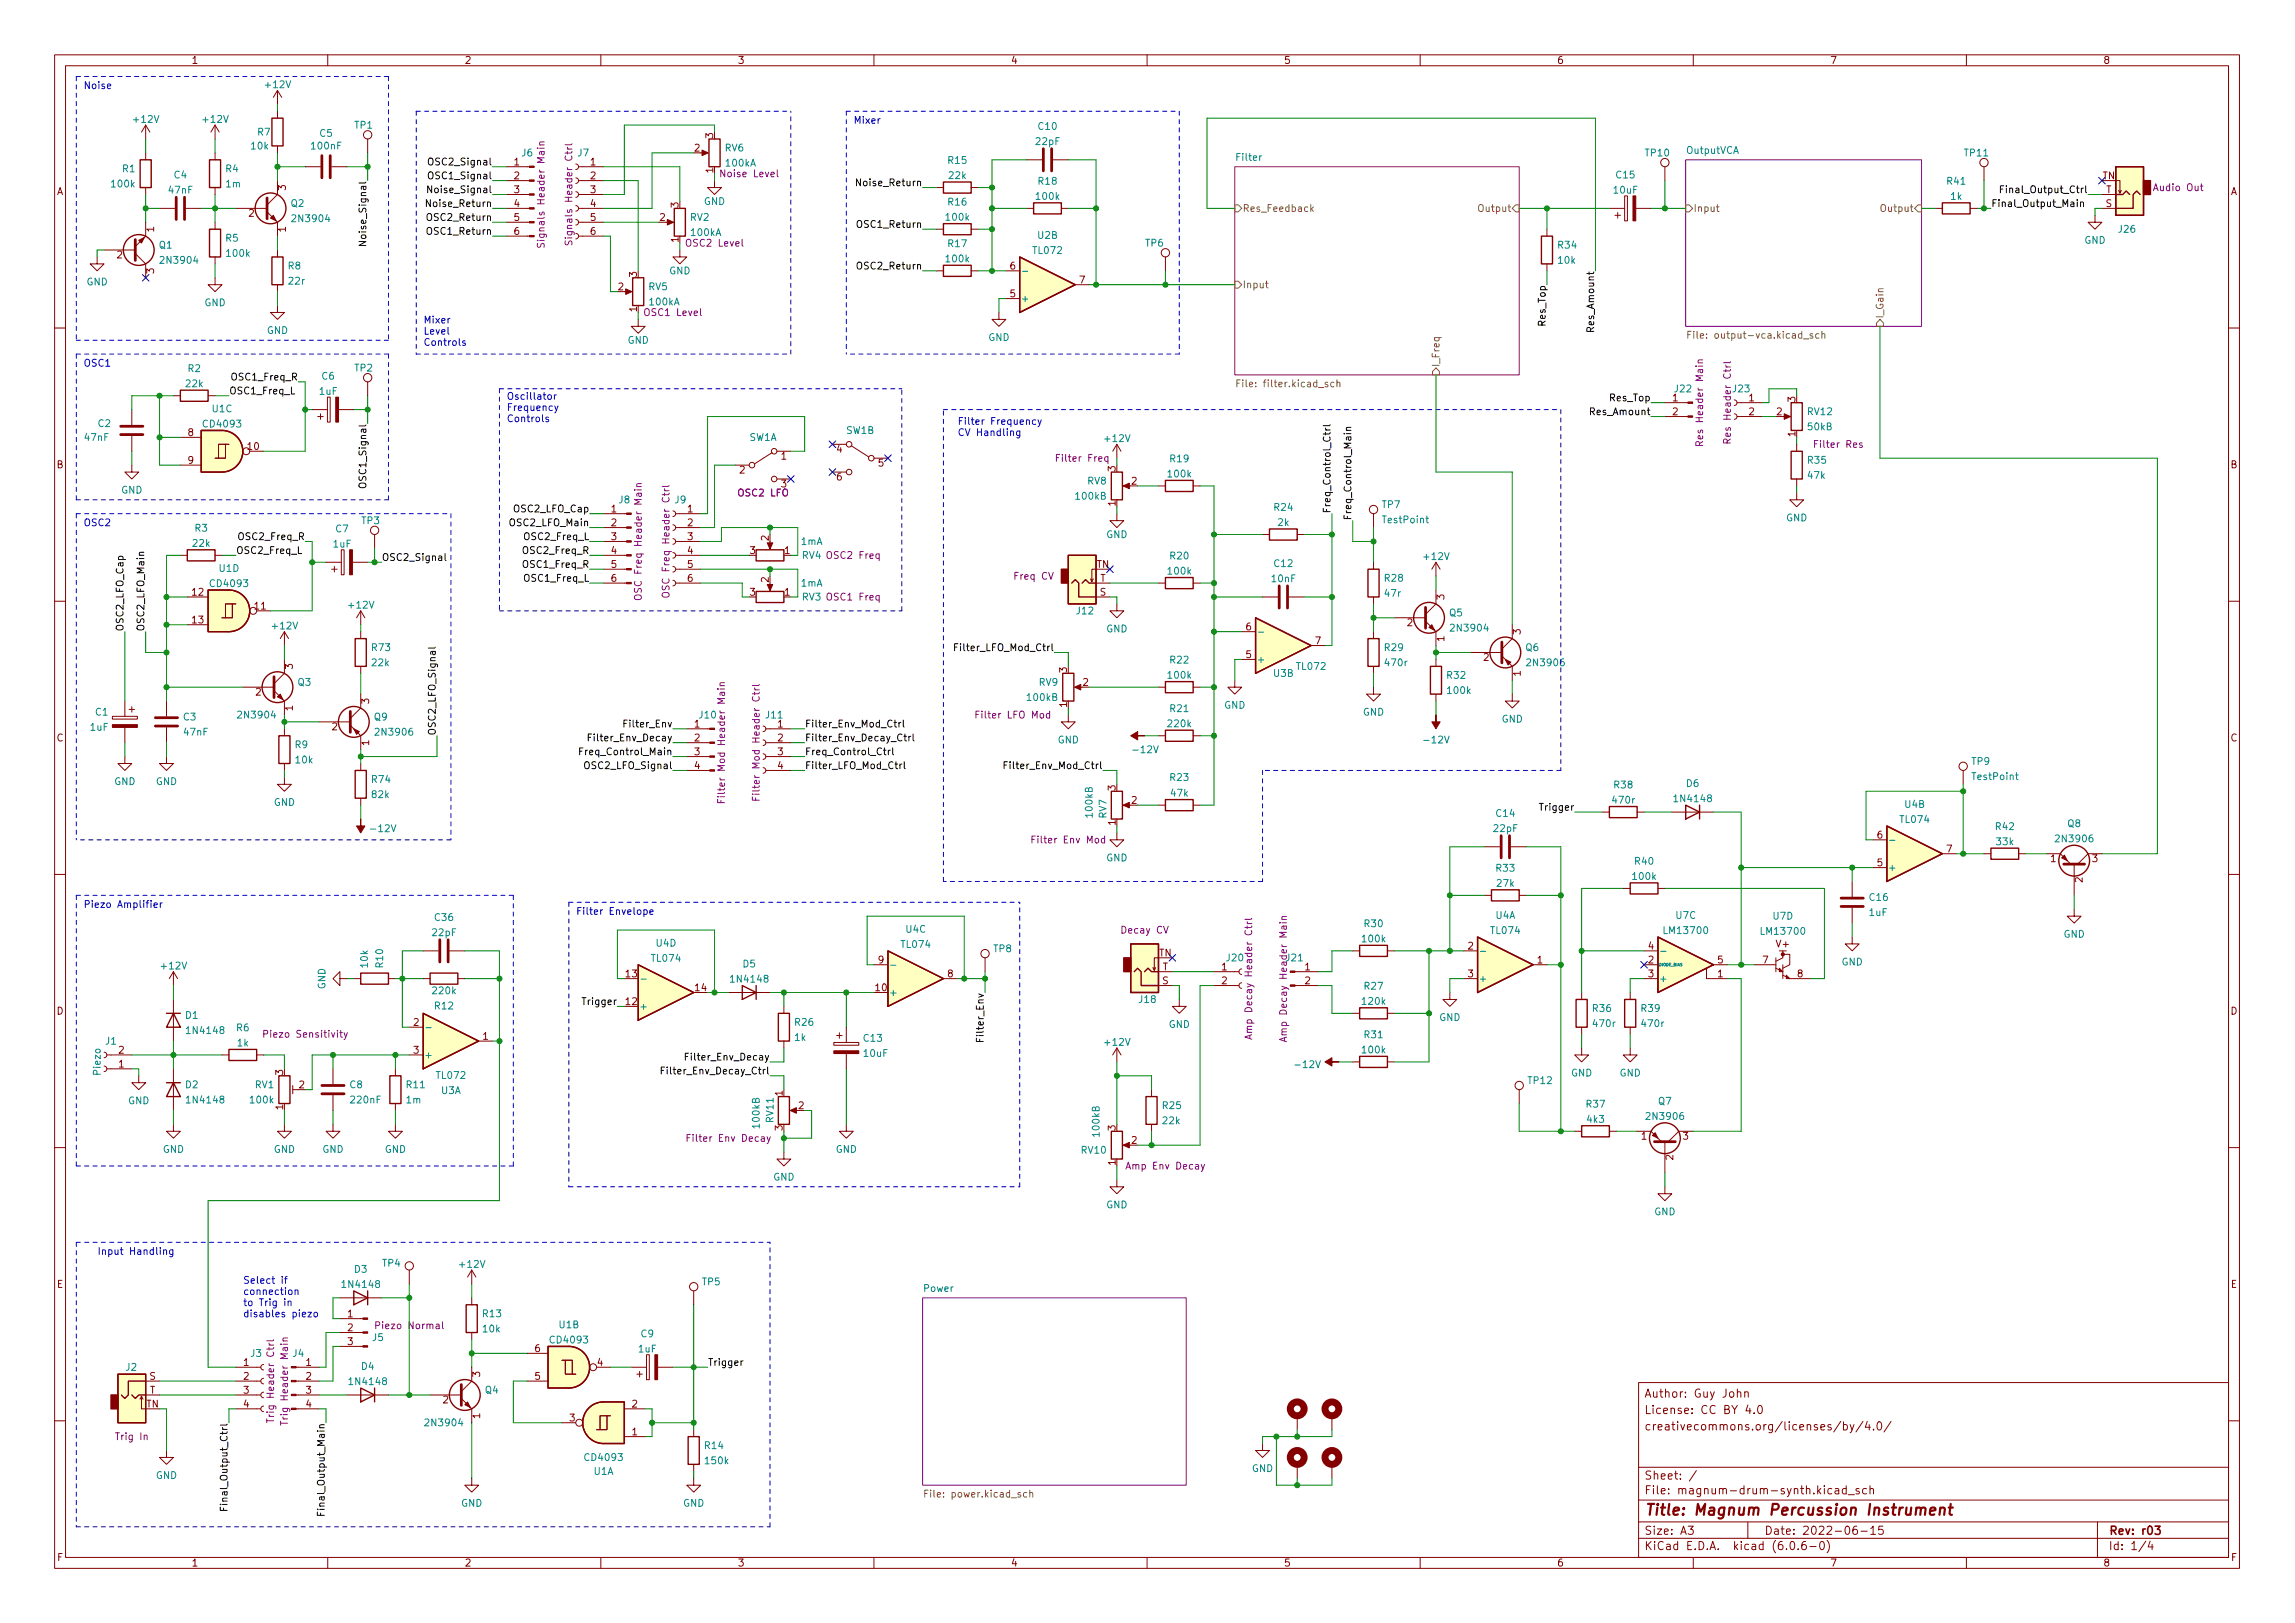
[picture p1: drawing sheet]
<svg xmlns="http://www.w3.org/2000/svg" width="420mm" height="297mm" viewBox="0 0 420 297" stroke-linecap="round" stroke-linejoin="round" font-family="sans-serif">
<defs><g id="words">
<text font-size="2.8" fill="#840000" x="301" y="277.3">Title: Magnum Percussion Instrument</text>
<g font-size="2.1" fill="#840000">
<text x="301" y="255.8">Author: Guy John</text>
<text x="301" y="261.8">creativecommons.org/licenses/by/4.0/</text>
<text x="301" y="258.8">License: CC BY 4.0</text>
<text x="301" y="273.5">File: magnum-drum-synth.kicad_sch</text>
<text x="301" y="270.8">Sheet: /</text>
<text x="301" y="280.9">Size: A3</text>
<text x="323" y="280.9">Date: 2022-06-15</text>
<text x="386" y="280.9">Rev: r03</text>
<text x="301" y="283.7">KiCad E.D.A. kicad (6.0.6-0)</text>
<text x="386" y="283.7">Id: 1/4</text>
</g>
<g font-size="1.8" fill="#840000">
<text x="35" y="11.7">1</text>
<text x="85" y="11.7">2</text>
<text x="135" y="11.7">3</text>
<text x="185" y="11.7">4</text>
<text x="235" y="11.7">5</text>
<text x="285" y="11.7">6</text>
<text x="335" y="11.7">7</text>
<text x="385" y="11.7">8</text>
<text x="127.1" y="27.7">2</text>
<text x="130.6" y="25.3" transform="rotate(-90 130.6 25.3)">3</text>
<text x="10.3" y="35.7">A</text>
<text x="52.3" y="34.8" transform="rotate(-90 52.3 34.8)">3</text>
<text x="94.1" y="30.3">1</text>
<text x="94.1" y="32.8">2</text>
<text x="94.1" y="35.3">3</text>
<text x="108.1" y="30.3">1</text>
<text x="108.1" y="32.8">2</text>
<text x="108.1" y="35.3">3</text>
<text x="130.6" y="31.6" transform="rotate(-90 130.6 31.6)">1</text>
<text x="384.9" y="32.8">TN</text>
<text x="385.5" y="35.3">T</text>
<text x="408.3" y="35.7">A</text>
<text x="45.5" y="39.7">2</text>
<text x="94.1" y="37.9">4</text>
<text x="94.1" y="40.4">5</text>
<text x="108.1" y="37.9">4</text>
<text x="108.1" y="40.4">5</text>
<text x="120.8" y="40.4">2</text>
<text x="124.2" y="38" transform="rotate(-90 124.2 38)">3</text>
<text x="385.5" y="37.9">S</text>
<text x="21.4" y="47.3">2</text>
<text x="28.2" y="42.4" transform="rotate(-90 28.2 42.4)">1</text>
<text x="52.3" y="42.4" transform="rotate(-90 52.3 42.4)">1</text>
<text x="94.1" y="43">6</text>
<text x="108.1" y="43">6</text>
<text x="124.2" y="44.3" transform="rotate(-90 124.2 44.3)">1</text>
<text x="28.2" y="50.1" transform="rotate(-90 28.2 50.1)">3</text>
<text x="113.2" y="53.1">2</text>
<text x="116.6" y="50.7" transform="rotate(-90 116.6 50.7)">3</text>
<text x="184.9" y="49.3">6</text>
<text x="197.6" y="51.9">7</text>
<text x="116.6" y="57" transform="rotate(-90 116.6 57)">1</text>
<text x="184.9" y="54.4">5</text>
<text x="306.2" y="73.4">1</text>
<text x="306.2" y="76">2</text>
<text x="320.2" y="73.4">1</text>
<text x="320.2" y="76">2</text>
<text x="325.3" y="76">2</text>
<text x="328.7" y="73.6" transform="rotate(-90 328.7 73.6)">3</text>
<text x="34.4" y="79.8">8</text>
<text x="45.4" y="82.3">10</text>
<text x="153.2" y="82.8">4</text>
<text x="328.7" y="79.9" transform="rotate(-90 328.7 79.9)">1</text>
<text x="10.3" y="85.7">B</text>
<text x="34.4" y="84.9">9</text>
<text x="135.4" y="86.7">2</text>
<text x="143" y="84.1">1</text>
<text x="143" y="89.2">3</text>
<text x="153.2" y="87.9">6</text>
<text x="160.8" y="85.4">5</text>
<text x="204.2" y="86.3" transform="rotate(-90 204.2 86.3)">3</text>
<text x="207.2" y="88.7">2</text>
<text x="408.3" y="85.7">B</text>
<text x="111.9" y="93.8">1</text>
<text x="125.9" y="93.8">1</text>
<text x="204.2" y="92.6" transform="rotate(-90 204.2 92.6)">1</text>
<text x="111.9" y="96.3">2</text>
<text x="111.9" y="98.8">3</text>
<text x="111.9" y="101.4">4</text>
<text x="125.9" y="96.3">2</text>
<text x="125.9" y="98.8">3</text>
<text x="125.9" y="101.4">4</text>
<text x="137.3" y="101.4">3</text>
<text x="140.7" y="99" transform="rotate(-90 140.7 99)">2</text>
<text x="143.7" y="101.4">1</text>
<text x="111.9" y="103.9">5</text>
<text x="111.9" y="106.5">6</text>
<text x="125.9" y="103.9">5</text>
<text x="125.9" y="106.5">6</text>
<text x="140.7" y="106.6" transform="rotate(-90 140.7 106.6)">2</text>
<text x="200.8" y="103.9">TN</text>
<text x="201.4" y="106.5">T</text>
<text x="35.2" y="109">12</text>
<text x="46.6" y="111.5">11</text>
<text x="137.3" y="109">3</text>
<text x="143.7" y="109">1</text>
<text x="201.3" y="109">S</text>
<text x="264.4" y="109.7" transform="rotate(-90 264.4 109.7)">3</text>
<text x="35.2" y="114.1">13</text>
<text x="228.1" y="115.4">6</text>
<text x="240.8" y="117.9">7</text>
<text x="257.6" y="114.6">2</text>
<text x="264.4" y="117.4" transform="rotate(-90 264.4 117.4)">1</text>
<text x="278.4" y="116.1" transform="rotate(-90 278.4 116.1)">3</text>
<text x="53.6" y="122.4" transform="rotate(-90 53.6 122.4)">3</text>
<text x="195.3" y="123.1" transform="rotate(-90 195.3 123.1)">3</text>
<text x="198.3" y="125.5">2</text>
<text x="228.1" y="120.4">5</text>
<text x="271.6" y="120.9">2</text>
<text x="278.4" y="123.7" transform="rotate(-90 278.4 123.7)">1</text>
<text x="46.8" y="127.3">2</text>
<text x="53.6" y="130.1" transform="rotate(-90 53.6 130.1)">1</text>
<text x="67.6" y="128.8" transform="rotate(-90 67.6 128.8)">3</text>
<text x="195.3" y="129.4" transform="rotate(-90 195.3 129.4)">1</text>
<text x="10.3" y="135.7">C</text>
<text x="60.8" y="133.6">2</text>
<text x="67.6" y="136.4" transform="rotate(-90 67.6 136.4)">1</text>
<text x="127.1" y="133.1">1</text>
<text x="127.1" y="135.7">2</text>
<text x="142.4" y="135.7">2</text>
<text x="408.3" y="135.7">C</text>
<text x="127.1" y="138.2">3</text>
<text x="127.1" y="140.8">4</text>
<text x="142.4" y="138.2">3</text>
<text x="142.4" y="140.8">4</text>
<text x="204.2" y="144.7" transform="rotate(-90 204.2 144.7)">3</text>
<text x="207.2" y="147.1">2</text>
<text x="204.2" y="151" transform="rotate(-90 204.2 151)">1</text>
<text x="343.7" y="153.5">6</text>
<text x="356.4" y="156">7</text>
<text x="343.7" y="158.5">5</text>
<text x="375.4" y="157.8">1</text>
<text x="381.3" y="161.5" transform="rotate(-90 381.3 161.5)">2</text>
<text x="383" y="157.8">3</text>
<text x="268.7" y="173.8">2</text>
<text x="301.8" y="173.8">4</text>
<text x="325.3" y="173.4">V+</text>
<text x="114.6" y="178.9">13</text>
<text x="160.8" y="176.3">9</text>
<text x="173.5" y="178.9">8</text>
<text x="212.2" y="175">TN</text>
<text x="212.8" y="177.6">T</text>
<text x="223.7" y="177.6">1</text>
<text x="238.9" y="177.6">1</text>
<text x="268.7" y="178.9">3</text>
<text x="281.4" y="176.3">1</text>
<text x="301.8" y="176.3">2</text>
<text x="301.8" y="178.9">3</text>
<text x="314.5" y="178.9">1</text>
<text x="314.5" y="176.3">5</text>
<text x="322.7" y="176.3">7</text>
<text x="329.1" y="178.9">8</text>
<text x="10.3" y="185.7">D</text>
<text x="114.6" y="183.9">12</text>
<text x="127.3" y="181.4">14</text>
<text x="160.3" y="181.4">10</text>
<text x="212.8" y="180.1">S</text>
<text x="223.7" y="180.1">2</text>
<text x="238.9" y="180.1">2</text>
<text x="408.3" y="185.7">D</text>
<text x="75.7" y="187.7">2</text>
<text x="88.4" y="190.3">1</text>
<text x="21.7" y="195.4">1</text>
<text x="21.7" y="192.8">2</text>
<text x="51.8" y="196.7" transform="rotate(-90 51.8 196.7)">3</text>
<text x="75.7" y="192.8">3</text>
<text x="51.8" y="203.1" transform="rotate(-90 51.8 203.1)">1</text>
<text x="54.8" y="199.2">2</text>
<text x="143.3" y="200.6" transform="rotate(-90 143.3 200.6)">1</text>
<text x="146.2" y="203">2</text>
<text x="143.3" y="206.9" transform="rotate(-90 143.3 206.9)">3</text>
<text x="204.2" y="206.9" transform="rotate(-90 204.2 206.9)">3</text>
<text x="207.2" y="209.3">2</text>
<text x="300.5" y="208.6">1</text>
<text x="308.1" y="208.6">3</text>
<text x="204.2" y="213.3" transform="rotate(-90 204.2 213.3)">1</text>
<text x="306.3" y="212.3" transform="rotate(-90 306.3 212.3)">2</text>
<text x="10.4" y="235.7">E</text>
<text x="408.4" y="235.7">E</text>
<text x="63.6" y="241.1">1</text>
<text x="63.6" y="243.6">2</text>
<text x="44.6" y="250">1</text>
<text x="56" y="250">1</text>
<text x="63.6" y="246.2">3</text>
<text x="87.9" y="252" transform="rotate(-90 87.9 252)">3</text>
<text x="97.9" y="247.4">6</text>
<text x="109.4" y="250">4</text>
<text x="26.8" y="257.6">TN</text>
<text x="27.4" y="252.5">S</text>
<text x="27.4" y="255.1">T</text>
<text x="44.6" y="252.5">2</text>
<text x="44.6" y="255.1">3</text>
<text x="44.6" y="257.6">4</text>
<text x="56" y="252.5">2</text>
<text x="56" y="255.1">3</text>
<text x="56" y="257.6">4</text>
<text x="81.1" y="256.8">2</text>
<text x="97.9" y="252.5">5</text>
<text x="115.7" y="257.6">2</text>
<text x="87.9" y="259.6" transform="rotate(-90 87.9 259.6)">1</text>
<text x="104.3" y="260.1">3</text>
<text x="115.7" y="262.7">1</text>
<text x="10.4" y="285.7">F</text>
<text x="35" y="286.7">1</text>
<text x="85" y="286.7">2</text>
<text x="135" y="286.7">3</text>
<text x="185" y="286.7">4</text>
<text x="235" y="286.7">5</text>
<text x="285" y="286.7">6</text>
<text x="335" y="286.7">7</text>
<text x="385" y="286.7">8</text>
<text x="408.4" y="285.7">F</text>
</g>
<g font-size="1.8" fill="#0000c2">
<text x="15.2" y="16.3">Noise</text>
<text x="156.2" y="22.6">Mixer</text>
<text x="77.5" y="59.2">Mixer</text>
<text x="77.5" y="61.2">Level</text>
<text x="77.5" y="63.3">Controls</text>
<text x="15.2" y="67.1">OSC1</text>
<text x="92.7" y="73.2">Oscillator</text>
<text x="92.7" y="75.2">Frequency</text>
<text x="92.7" y="77.2">Controls</text>
<text x="175.3" y="77.7">Filter Frequency</text>
<text x="175.3" y="79.8">CV Handling</text>
<text x="15.2" y="96.3">OSC2</text>
<text x="15.2" y="166.1">Piezo Amplifier</text>
<text x="105.4" y="167.4">Filter Envelope</text>
<text x="17.8" y="229.6">Input Handling</text>
<text x="44.4" y="234.9">Select if</text>
<text x="44.4" y="237">connection</text>
<text x="44.4" y="239">to Trig in</text>
<text x="44.4" y="241.1">disables piezo</text>
</g>
<g font-size="1.8" fill="#008484">
<text x="48.7" y="16.1">+12V</text>
<text x="24.6" y="22.5">+12V</text>
<text x="37.3" y="22.5">+12V</text>
<text x="65" y="23.5">TP1</text>
<text x="190.1" y="23.8">C10</text>
<text x="46" y="27.3">10k</text>
<text x="47.2" y="24.8">R7</text>
<text x="57.1" y="27.3">100nF</text>
<text x="58.6" y="25">C5</text>
<text x="95.5" y="28.6">J6</text>
<text x="105.8" y="28.6">J7</text>
<text x="132.7" y="27.7">RV6</text>
<text x="173.6" y="30">R15</text>
<text x="189.7" y="26.5">22pF</text>
<text x="226.5" y="29.4">Filter</text>
<text x="301.3" y="28.6">TP10</text>
<text x="308.8" y="28.1">OutputVCA</text>
<text x="359.7" y="28.6">TP11</text>
<text x="20.5" y="34.3">100k</text>
<text x="22.4" y="31.5">R1</text>
<text x="31" y="35.4">47nF</text>
<text x="31.9" y="32.6">C4</text>
<text x="41.3" y="31.5">R4</text>
<text x="41.4" y="34.3">1m</text>
<text x="132.9" y="30.5">100kA</text>
<text x="173.8" y="32.8">22k</text>
<text x="190.1" y="33.8">R18</text>
<text x="295.5" y="35.4">10uF</text>
<text x="295.9" y="32.6">C15</text>
<text x="356.5" y="33.8">R41</text>
<text x="53.3" y="37.9">Q2</text>
<text x="53.8" y="40.6">2N3904</text>
<text x="126.4" y="40.4">RV2</text>
<text x="128.8" y="37.5">GND</text>
<text x="173.3" y="40.4">100k</text>
<text x="173.6" y="37.6">R16</text>
<text x="189.8" y="36.6">100k</text>
<text x="357.2" y="36.6">1k</text>
<text x="29.2" y="45.5">Q1</text>
<text x="41.3" y="44.2">R5</text>
<text x="41.6" y="47">100k</text>
<text x="126.6" y="43.2">100kA</text>
<text x="173.3" y="48">100k</text>
<text x="173.6" y="45.2">R17</text>
<text x="189.2" y="46.5">TL072</text>
<text x="190" y="43.7">U2B</text>
<text x="209.7" y="45.1">TP6</text>
<text x="285.3" y="45.5">R34</text>
<text x="381.6" y="44.6">GND</text>
<text x="387.9" y="42.6">J26</text>
<text x="15.8" y="52.2">GND</text>
<text x="29.7" y="48.3">2N3904</text>
<text x="52.8" y="49.3">R8</text>
<text x="52.9" y="52.1">22r</text>
<text x="118.8" y="53.1">RV5</text>
<text x="122.5" y="50.2">GND</text>
<text x="285.3" y="48.3">10k</text>
<text x="37.4" y="56">GND</text>
<text x="119" y="55.9">100kA</text>
<text x="186.8" y="55.3">+</text>
<text x="48.8" y="61.1">GND</text>
<text x="114.9" y="62.9">GND</text>
<text x="180.9" y="62.4">GND</text>
<text x="34.1" y="70.9">22k</text>
<text x="34.4" y="68.1">R2</text>
<text x="58.9" y="69.5">C6</text>
<text x="65" y="68">TP2</text>
<text x="306.6" y="71.8">J22</text>
<text x="317.3" y="71.8">J23</text>
<text x="38.9" y="75.4">U1C</text>
<text x="58.5" y="72.3">1uF</text>
<text x="331" y="76">RV12</text>
<text x="15.6" y="80.7">47nF</text>
<text x="18" y="78.1">C2</text>
<text x="37.4" y="78.2">CD4093</text>
<text x="137.1" y="80.7">SW1A</text>
<text x="154.9" y="79.4">SW1B</text>
<text x="202.4" y="80.9">+12V</text>
<text x="331" y="78.7">50kB</text>
<text x="199.1" y="88.7">RV8</text>
<text x="213.9" y="87.4">100k</text>
<text x="214.3" y="84.6">R19</text>
<text x="331" y="84.9">R35</text>
<text x="331" y="87.6">47k</text>
<text x="22.2" y="90.3">GND</text>
<text x="66.2" y="95.9">TP3</text>
<text x="113.3" y="92.1">J8</text>
<text x="123.6" y="92.1">J9</text>
<text x="197" y="91.4">100kB</text>
<text x="233.3" y="93.5">R24</text>
<text x="253" y="93">TP7</text>
<text x="253.3" y="95.8">TestPoint</text>
<text x="327" y="95.4">GND</text>
<text x="35.4" y="100.1">22k</text>
<text x="35.7" y="97.3">R3</text>
<text x="61" y="100.2">1uF</text>
<text x="61.5" y="97.4">C7</text>
<text x="146.7" y="99.7">1mA</text>
<text x="202.5" y="98.5">GND</text>
<text x="234" y="96.3">2k</text>
<text x="38.7" y="107.4">CD4093</text>
<text x="40.1" y="104.7">U1D</text>
<text x="146.7" y="107.4">1mA</text>
<text x="146.9" y="102.3">RV4</text>
<text x="213.9" y="105.1">100k</text>
<text x="214.3" y="102.4">R20</text>
<text x="232.9" y="106.5">10nF</text>
<text x="233.3" y="103.8">C12</text>
<text x="253.5" y="106.4">R28</text>
<text x="260.8" y="102.5">+12V</text>
<text x="64" y="111.4">+12V</text>
<text x="146.9" y="109.9">RV3</text>
<text x="197.1" y="112.4">J12</text>
<text x="253.6" y="109.2">47r</text>
<text x="265.4" y="112.8">Q5</text>
<text x="50" y="115.2">+12V</text>
<text x="68.1" y="119.1">R73</text>
<text x="202.5" y="115.7">GND</text>
<text x="253.5" y="119.1">R29</text>
<text x="265.9" y="115.6">2N3904</text>
<text x="279.3" y="119.1">Q6</text>
<text x="54.6" y="125.5">Q3</text>
<text x="68.1" y="121.9">22k</text>
<text x="190.2" y="125.5">RV9</text>
<text x="213.9" y="124.2">100k</text>
<text x="214.3" y="121.4">R22</text>
<text x="230" y="121.3">+</text>
<text x="233.2" y="123.9">U3B</text>
<text x="237.5" y="122.6">TL072</text>
<text x="253.7" y="121.9">470r</text>
<text x="265" y="124.2">R32</text>
<text x="279.8" y="121.9">2N3906</text>
<text x="17.5" y="131">C1</text>
<text x="33.6" y="131.8">C3</text>
<text x="43.9" y="131.5">2N3904</text>
<text x="68.5" y="131.8">Q9</text>
<text x="128.1" y="131.5">J10</text>
<text x="140.3" y="131.5">J11</text>
<text x="188.2" y="128.3">100kB</text>
<text x="214.3" y="130.3">R21</text>
<text x="224.1" y="129.7">GND</text>
<text x="249.5" y="131">GND</text>
<text x="265.1" y="127">100k</text>
<text x="16.6" y="133.7">1uF</text>
<text x="33.7" y="134.6">47nF</text>
<text x="54" y="136.9">R9</text>
<text x="69" y="134.6">2N3906</text>
<text x="142.4" y="133.1">1</text>
<text x="193.6" y="136">GND</text>
<text x="207.8" y="137.8">-12V</text>
<text x="213.9" y="133.1">220k</text>
<text x="261" y="136">-12V</text>
<text x="274.9" y="132.2">GND</text>
<text x="20.9" y="143.7">GND</text>
<text x="28.5" y="143.7">GND</text>
<text x="54.2" y="139.7">10k</text>
<text x="68.1" y="143.3">R74</text>
<text x="214.3" y="142.9">R23</text>
<text x="361" y="140">TP9</text>
<text x="361.2" y="142.7">TestPoint</text>
<text x="50.1" y="147.5">GND</text>
<text x="68.1" y="146">82k</text>
<text x="200" y="149.5" transform="rotate(-90 200 149.5)">100kB</text>
<text x="202.6" y="149.8" transform="rotate(-90 202.6 149.8)">RV7</text>
<text x="214.4" y="145.8">47k</text>
<text x="274" y="149.5">C14</text>
<text x="295.4" y="147.1">470r</text>
<text x="295.6" y="144.3">R38</text>
<text x="306.8" y="146.8">1N4148</text>
<text x="308.7" y="144">D6</text>
<text x="348.8" y="147.8">U4B</text>
<text x="68.2" y="152.3">-12V</text>
<text x="273.5" y="152.3">22pF</text>
<text x="348" y="150.6">TL074</text>
<text x="365.4" y="151.9">R42</text>
<text x="365.6" y="154.7">33k</text>
<text x="376.6" y="154.1">2N3906</text>
<text x="378.6" y="151.4">Q8</text>
<text x="202.5" y="157.6">GND</text>
<text x="274" y="159.5">R33</text>
<text x="299" y="161">100k</text>
<text x="299.4" y="158.2">R40</text>
<text x="345.6" y="159.4">+</text>
<text x="274.1" y="162.3">27k</text>
<text x="342.2" y="167.6">1uF</text>
<text x="342.3" y="164.9">C16</text>
<text x="79.2" y="171.3">22pF</text>
<text x="79.7" y="168.5">C36</text>
<text x="120.2" y="173.2">U4D</text>
<text x="165.1" y="173.5">TL074</text>
<text x="165.9" y="170.7">U4C</text>
<text x="249.5" y="172.5">100k</text>
<text x="249.8" y="169.7">R30</text>
<text x="273" y="170.9">TL074</text>
<text x="273.8" y="168.2">U4A</text>
<text x="304.9" y="170.9">LM13700</text>
<text x="306.8" y="168.2">U7C</text>
<text x="322.7" y="171.1">LM13700</text>
<text x="324.6" y="168.3">U7D</text>
<text x="377.8" y="171.6">GND</text>
<text x="29.7" y="177.4">+12V</text>
<text x="67.3" y="177" transform="rotate(-90 67.3 177)">10k</text>
<text x="70.1" y="177" transform="rotate(-90 70.1 177)">R10</text>
<text x="119.4" y="176">TL074</text>
<text x="134.1" y="179.8">1N4148</text>
<text x="136" y="177">D5</text>
<text x="181.9" y="174.3">TP8</text>
<text x="224.6" y="175.9">J20</text>
<text x="235.5" y="175.9">J21</text>
<text x="270.6" y="179.7">+</text>
<text x="303.7" y="179.7">+</text>
<text x="337.1" y="176.7">GND</text>
<text x="59.6" y="181.1" transform="rotate(-90 59.6 181.1)">GND</text>
<text x="79.3" y="181.9">220k</text>
<text x="79.7" y="184.7">R12</text>
<text x="117" y="184.8">+</text>
<text x="162.7" y="182.3">+</text>
<text x="208.6" y="183.6">J18</text>
<text x="249.5" y="183.9">120k</text>
<text x="249.8" y="181.1">R27</text>
<text x="291.6" y="185.2">R36</text>
<text x="300.5" y="185.2">R39</text>
<text x="19.3" y="191.2">J1</text>
<text x="34" y="186.5">D1</text>
<text x="34.5" y="189.2">1N4148</text>
<text x="43.3" y="188.7">R6</text>
<text x="43.5" y="191.5">1k</text>
<text x="145.5" y="190.5">1k</text>
<text x="145.6" y="187.7">R26</text>
<text x="158.2" y="190.6">C13</text>
<text x="202.4" y="191.4">+12V</text>
<text x="213.9" y="188.1">GND</text>
<text x="249.8" y="190">R31</text>
<text x="263.5" y="186.8">GND</text>
<text x="291.8" y="188">470r</text>
<text x="300.7" y="188">470r</text>
<text x="18.4" y="196.7" transform="rotate(-90 18.4 196.7)">Piezo</text>
<text x="77.6" y="193.7">+</text>
<text x="80" y="197.4">TL072</text>
<text x="158.2" y="193.4">10uF</text>
<text x="237.4" y="195.5">-12V</text>
<text x="249.5" y="192.8">100k</text>
<text x="287.6" y="197">GND</text>
<text x="296.5" y="197">GND</text>
<text x="23.4" y="202.1">GND</text>
<text x="34" y="199.2">D2</text>
<text x="34.5" y="201.9">1N4148</text>
<text x="45.9" y="201.9">100k</text>
<text x="46.7" y="199.2">RV1</text>
<text x="64.1" y="199.2">C8</text>
<text x="64.3" y="201.9">220nF</text>
<text x="74.4" y="201.9">1m</text>
<text x="74.5" y="199.2">R11</text>
<text x="80.8" y="200.2">U3A</text>
<text x="212.9" y="203">R25</text>
<text x="279.8" y="198.4">TP12</text>
<text x="290.5" y="202.7">R37</text>
<text x="303.6" y="202.2">Q7</text>
<text x="139.1" y="206.3" transform="rotate(-90 139.1 206.3)">100kB</text>
<text x="141.6" y="205.4" transform="rotate(-90 141.6 205.4)">RV11</text>
<text x="201.3" y="207.9" transform="rotate(-90 201.3 207.9)">100kB</text>
<text x="212.9" y="205.7">22k</text>
<text x="290.6" y="205.5">4k3</text>
<text x="301.7" y="204.9">2N3906</text>
<text x="29.8" y="211">GND</text>
<text x="50.1" y="211">GND</text>
<text x="59" y="211">GND</text>
<text x="70.4" y="211">GND</text>
<text x="153" y="211">GND</text>
<text x="198" y="211.1">RV10</text>
<text x="141.5" y="216.1">GND</text>
<text x="202.5" y="221.1">GND</text>
<text x="302.8" y="222.4">GND</text>
<text x="64.9" y="232.9">D3</text>
<text x="70" y="231.8">TP4</text>
<text x="84.3" y="232">+12V</text>
<text x="62.9" y="235.7">1N4148</text>
<text x="128.6" y="235.2">TP5</text>
<text x="169.1" y="236.4">Power</text>
<text x="68.2" y="245.4">J5</text>
<text x="88.4" y="241.1">R13</text>
<text x="88.5" y="243.8">10k</text>
<text x="100.9" y="245.9">CD4093</text>
<text x="102.4" y="243.1">U1B</text>
<text x="117.4" y="244.7">C9</text>
<text x="23" y="250.9">J2</text>
<text x="45.9" y="248.3">J3</text>
<text x="53.6" y="248.3">J4</text>
<text x="66.2" y="250.7">D4</text>
<text x="116.9" y="247.5">1uF</text>
<text x="64.2" y="253.5">1N4148</text>
<text x="88.8" y="255">Q4</text>
<text x="78.1" y="261">2N3904</text>
<text x="107.2" y="267.4">CD4093</text>
<text x="108.7" y="269.9">U1A</text>
<text x="129.1" y="265.2">R14</text>
<text x="129.2" y="268">150k</text>
<text x="229.2" y="269.4">GND</text>
<text x="28.5" y="270.7">GND</text>
<text x="84.4" y="275.7">GND</text>
<text x="125" y="275.7">GND</text>
</g>
<g font-size="1.8">
<text x="79.1" y="30.3">OSC2_Signal</text>
<text x="79.1" y="35.3">Noise_Signal</text>
<text x="79.1" y="32.8">OSC1_Signal</text>
<text x="157.4" y="34.1">Noise_Return</text>
<text x="367.3" y="35.3">Final_Output_Ctrl</text>
<text x="78.7" y="37.9">Noise_Return</text>
<text x="78.7" y="40.4">OSC2_Return</text>
<text x="157.4" y="41.7">OSC1_Return</text>
<text x="364.5" y="37.9">Final_Output_Main</text>
<text x="67" y="44.2" transform="rotate(-90 67 44.2)">Noise_Signal</text>
<text x="78.7" y="43">OSC1_Return</text>
<text x="157.4" y="49.3">OSC2_Return</text>
<text x="282.9" y="59.6" transform="rotate(-90 282.9 59.6)">Res_Top</text>
<text x="291.8" y="60.5" transform="rotate(-90 291.8 60.5)">Res_Amount</text>
<text x="42.7" y="69.6">OSC1_Freq_R</text>
<text x="41.9" y="72.2">OSC1_Freq_L</text>
<text x="291.4" y="76">Res_Amount</text>
<text x="294.8" y="73.4">Res_Top</text>
<text x="67" y="88.6" transform="rotate(-90 67 88.6)">OSC1_Signal</text>
<text x="94.3" y="93.8">OSC2_LFO_Cap</text>
<text x="243.6" y="94" transform="rotate(-90 243.6 94)">Freq_Control_Ctrl</text>
<text x="247.4" y="95.3" transform="rotate(-90 247.4 95.3)">Freq_Control_Main</text>
<text x="43.2" y="101.4">OSC2_Freq_L</text>
<text x="44" y="98.8">OSC2_Freq_R</text>
<text x="93.6" y="96.3">OSC2_LFO_Main</text>
<text x="96.1" y="101.4">OSC2_Freq_R</text>
<text x="96.3" y="98.8">OSC2_Freq_L</text>
<text x="69.8" y="102.6">OSC2_Signal</text>
<text x="96.1" y="103.9">OSC1_Freq_R</text>
<text x="96.3" y="106.5">OSC1_Freq_L</text>
<text x="22.6" y="115.6" transform="rotate(-90 22.6 115.6)">OSC2_LFO_Cap</text>
<text x="26.4" y="115.6" transform="rotate(-90 26.4 115.6)">OSC2_LFO_Main</text>
<text x="175.5" y="119.2">Filter_LFO_Mod_Ctrl</text>
<text x="79.7" y="134.7" transform="rotate(-90 79.7 134.7)">OSC2_LFO_Signal</text>
<text x="108.4" y="135.7">Filter_Env_Decay</text>
<text x="114.6" y="133.1">Filter_Env</text>
<text x="147.3" y="135.7">Filter_Env_Decay_Ctrl</text>
<text x="147.3" y="133.1">Filter_Env_Mod_Ctrl</text>
<text x="107.1" y="138.2">Freq_Control_Main</text>
<text x="107.6" y="140.7">OSC2_LFO_Signal</text>
<text x="147.3" y="138.2">Freq_Control_Ctrl</text>
<text x="147.3" y="140.7">Filter_LFO_Mod_Ctrl</text>
<text x="184.7" y="140.7">Filter_Env_Mod_Ctrl</text>
<text x="282.2" y="148.4">Trigger</text>
<text x="106.9" y="183.9">Trigger</text>
<text x="180.1" y="190.2" transform="rotate(-90 180.1 190.2)">Filter_Env</text>
<text x="122.2" y="196.6">Filter_Env_Decay_Ctrl</text>
<text x="126.2" y="194.1">Filter_Env_Decay</text>
<text x="129.5" y="250">Trigger</text>
<text x="41.6" y="275.3" transform="rotate(-90 41.6 275.3)">Final_Output_Ctrl</text>
<text x="59.4" y="276.3" transform="rotate(-90 59.4 276.3)">Final_Output_Main</text>
</g>
<g font-size="1.8" fill="#840084">
<text x="132.2" y="32.4">Noise Level</text>
<text x="394.5" y="35">Audio Out</text>
<text x="99.7" y="44.2" transform="rotate(-90 99.7 44.2)">Signals Header Main</text>
<text x="104.8" y="43.8" transform="rotate(-90 104.8 43.8)">Signals Header Ctrl</text>
<text x="125.9" y="45.1">OSC2 Level</text>
<text x="118.3" y="57.8">OSC1 Level</text>
<text x="311.8" y="80.8" transform="rotate(-90 311.8 80.8)">Res Header Main</text>
<text x="316.9" y="80.3" transform="rotate(-90 316.9 80.3)">Res Header Ctrl</text>
<text x="332.5" y="82">Filter Res</text>
<text x="193.8" y="84.5">Filter Freq</text>
<text x="135.3" y="90.8">OSC2 LFO</text>
<text x="151.6" y="102.3">OSC2 Freq</text>
<text x="185.8" y="106.1">Freq CV</text>
<text x="117.5" y="108.7" transform="rotate(-90 117.5 108.7)">OSC Freq Header Main</text>
<text x="122.6" y="108.2" transform="rotate(-90 122.6 108.2)">OSC Freq Header Ctrl</text>
<text x="151.6" y="109.9">OSC1 Freq</text>
<text x="179.2" y="131.5">Filter LFO Mod</text>
<text x="132.7" y="145.7" transform="rotate(-90 132.7 145.7)">Filter Mod Header Main</text>
<text x="139.1" y="145.2" transform="rotate(-90 139.1 145.2)">Filter Mod Header Ctrl</text>
<text x="189.5" y="154.3">Filter Env Mod</text>
<text x="205.5" y="170.9">Decay CV</text>
<text x="48.9" y="189.9">Piezo Sensitivity</text>
<text x="229.2" y="188.9" transform="rotate(-90 229.2 188.9)">Amp Decay Header Ctrl</text>
<text x="235.6" y="189.4" transform="rotate(-90 235.6 189.4)">Amp Decay Header Main</text>
<text x="126.5" y="209">Filter Env Decay</text>
<text x="206.7" y="214">Amp Env Decay</text>
<text x="69.3" y="243.2">Piezo Normal</text>
<text x="21.4" y="263.6">Trig In</text>
<text x="50.2" y="259.4" transform="rotate(-90 50.2 259.4)">Trig Header Ctrl</text>
<text x="52.7" y="259.9" transform="rotate(-90 52.7 259.9)">Trig Header Main</text>
</g>
<g font-size="1.8" fill="#848400">
<text x="227.4" y="38.8">Res_Feedback</text>
<text x="271" y="38.8">Output</text>
<text x="310" y="38.8">Input</text>
<text x="344.6" y="38.8">Output</text>
<text x="227.4" y="52.7">Input</text>
<text x="344.8" y="58.4" transform="rotate(-90 344.8 58.4)">I_Gain</text>
<text x="310.4" y="62">File: output-vca.kicad_sch</text>
<text x="227.4" y="70.9">File: filter.kicad_sch</text>
<text x="263.5" y="67.2" transform="rotate(-90 263.5 67.2)">I_Freq</text>
<text x="170" y="274.1">File: power.kicad_sch</text>
</g>
<text font-size=".7" fill="#008484" x="303.7" y="176.8">DIODE_BIAS</text>
</g></defs>
<g fill="none" stroke="#840000" stroke-width=".18">
<path d="M10 10h400v277h-400zM12 12h396v273h-396zM50.8 16.5v2.6M50.8 16.5l-.8 1.3M50.8 16.5l.8 1.3M60 10v2M110 10v2M160 10v2M210 10v2M260 10v2M310 10v2M360 10v2"/>
<path d="M26.7 22.9v2.5M26.7 28v1.2M26.7 34.3v1.3M26.7 22.9l-.8 1.3M26.7 22.9l.7 1.3M29.2 38.1h2.8M34 38.1h2.8M39.4 22.9v2.5M39.4 28v1.2M39.4 34.3v1.3M39.4 22.9l-.8 1.3M39.4 22.9l.7 1.3"/>
<path d="M43.2 38.1h5.7M48.9 38.8l1.9 1.9v2.5M50.8 33.1v2.5l-1.9 1.9M50.8 20.4v1.2M50.8 26.7v1.3M55.9 30.5h2.8M60.7 30.5h2.8M67.3 25.4v2.6M92.7 38.1h4.2M92.7 35.6h4.2M92.7 30.5h4.2M92.7 33.1h4.2"/>
<path d="M105.4 37.6l.4 .2 .1 .3-.1 .4-.4 .1M105.4 35.1l.4 .1 .1 .4-.1 .4-.4 .1M105.4 32.5l.4 .2 .1 .4-.1 .3-.4 .2M105.4 30l.4 .2 .1 .3-.1 .4-.4 .1M105.9 38.1h4.6M105.9 35.6h4.6M105.9 30.5h4.6M105.9 33.1h4.6M128.3 28h1M130.8 33.1v1.2h-1.3l1.3 1.3 1.3-1.3h-1.3M171.4 34.3h1.3M177.8 34.3h1.3"/>
<path d="M188 38.1h1.2M188 29.2h2.8M192.8 29.2h2.8M194.3 38.1h1.3M294.6 38.1h2.8M295.7 39.4h1M296.2 38.9v1M297.4 35.9h.5v4.5h-.5zM299.5 38.1h2.8M304.8 30.5v2.6M354.3 38.1h1.3M360.7 38.1h1.2"/>
<path d="M363.2 30.5v2.6M383.5 39.4v1.3h1.3l-1.3 1.2-1.2-1.2h1.2M384.8 38.1h2.5M384.8 35.6h2.5M387.3 33.1h.8v2.2l.3-.5M387.9 34.8l.2 .5M17.8 47v1.3h1.2l-1.2 1.3-1.3-1.3h1.3M19 45.8h5.8M24.8 46.4l1.9 1.9v2.5M26.7 40.7v2.5l-1.9 1.9M39.4 50.8v1.3h1.2l-1.2 1.3-1.3-1.3h1.3M39.4 40.7v1.2"/>
<path d="M39.4 47v1.3M50.8 55.9v1.3h1.3l-1.3 1.3-1.3-1.3h1.3M50.8 45.8v1.2M50.8 52.1v1.3M92.7 40.7h4.2M92.7 43.2h4.2M105.4 42.7l.4 .2 .1 .3-.1 .4-.4 .1M105.4 40.2l.4 .1 .1 .4-.1 .3-.4 .2M105.9 40.7h4.6M105.9 43.2h4.6M114.3 53.4h1M116.8 58.5v1.2h1.3l-1.3 1.3-1.2-1.3h1.2"/>
<path d="M121.9 40.7h1M124.5 45.8v1.2h1.2l-1.2 1.3-1.3-1.3h1.3M171.4 41.9h1.3M171.4 49.6h1.3M177.8 41.9h1.3M177.8 49.6h1.3M182.9 57.2v1.3h1.2l-1.2 1.2-1.3-1.2h1.3M184.1 49.6h2.6M184.1 54.6h2.6M196.8 52.1h2.6M213.4 47v2.6M283.2 41.9v1.3"/>
<path d="M283.2 48.3v1.3M10 60h2M24.1 75v2.8M24.1 79.8v2.8M31.7 72.4h1.3M38.1 72.4h1.3M57.1 75h2.8M58.2 76.2h1M58.7 75.7v1M59.9 72.7h.6v4.6h-.6zM62 75h2.8M67.3 69.9v2.5"/>
<path d="M304.8 76.2h4.2M304.8 73.7h4.2M317.5 75.7l.4 .2 .1 .3-.1 .4-.4 .1M317.5 73.2l.4 .1 .1 .4-.1 .4-.4 .1M318 76.2h4.6M318 73.7h4.6M326.4 76.2h1M408 60h2M24.1 85.1v1.3h1.3l-1.3 1.3-1.2-1.3h1.2M33 85.1h3.8M33 80h3.8M41.3 81.3h-1.3v2.6"/>
<path d="M41.9 81.3h-.6v2.6h-1.9M45.7 82.6h2.6M68.6 97.8v2.6M110.5 99.1h4.2M110.5 96.6h4.2M110.5 94h4.2M123.2 98.6l.3 .1 .2 .4-.2 .4-.3 .1M123.2 96l.3 .2 .2 .4-.2 .3-.3 .2M123.2 93.5l.3 .2 .2 .3-.2 .4-.3 .1M123.7 99.1h4.6M123.7 96.6h4.6M123.7 94h4.6"/>
<path d="M134.6 85.1h2.6M141 99.1v1M141.4 82.8l-3.2 2.1M142.2 82.6h2.6M142.2 87.7h2.6M152.4 81.3h2.5M152.4 86.4h2.5M155.8 81.6l3.2 2M160 83.9h2.6M204.5 94v1.3h1.2l-1.2 1.3-1.3-1.3h1.3M204.5 81.3v2.6M204.5 81.3l-.8 1.3"/>
<path d="M204.5 81.3l.7 1.3M206 88.9h1M212.1 88.9h1.3M218.4 88.9h1.3M231.1 97.8h1.3M237.5 97.8h1.3M251.5 94v2.6M328.9 90.2v1.3h1.3l-1.3 1.2-1.2-1.2h1.2M328.9 81.3v1.3M328.9 87.7v1.2M10 110h2M33 101.6h1.3"/>
<path d="M34.3 109.3h3.8M34.3 114.3h3.8M39.4 101.6h1.2M42.5 110.5h-1.2v2.6M43.2 110.5h-.7v2.6h-1.9M47 111.8h2.5M52.1 115.6l-.8 1.3M52.1 115.6v2.5M52.1 115.6l.7 1.3M59.7 102.9h2.8M60.7 104.2h1M61.2 103.7v1"/>
<path d="M62.5 100.6h.5v4.6h-.5zM64.5 102.9h2.8M66 111.8l-.7 1.3M66 111.8v2.5M66 115.6v1.3M66 111.8l.8 1.3M110.5 106.7h4.2M110.5 104.2h4.2M110.5 101.6h4.2M123.2 106.2l.3 .2 .2 .3-.2 .4-.3 .1M123.2 103.7l.3 .1 .2 .4-.2 .3-.3 .2M123.2 101.1l.3 .2 .2 .3-.2 .4-.3 .1"/>
<path d="M123.7 106.7h4.6M123.7 104.2h4.6M123.7 101.6h4.6M141 106.7v1M200.2 106l-.3 .5M200.7 104.2h-.8v2.3l-.3-.5M200.7 109.3h2.5M200.7 106.7h2.5M204.5 110.5v1.3h1.2l-1.2 1.3-1.3-1.3h1.3M212.1 106.7h1.3M218.4 106.7h1.3M227.3 115.6h2.6"/>
<path d="M231.1 109.3h2.8M236 109.3h2.8M240 118.1h2.6M251.5 102.9v1.3M251.5 109.3v1.2M251.5 115.6v1.3M255.3 113.1h5.7M261 113.7l1.9 1.9v2.5M262.9 102.9v2.5M262.9 108v2.5l-1.9 1.9M262.9 102.9l-.8 1.3M262.9 102.9l.8 1.3"/>
<path d="M269.2 119.4h5.8M276.9 114.3v2.6l-1.9 1.9M408 110h2M20.6 131.1h4.5v.5h-4.5zM22.9 138.5v1.2h1.2l-1.2 1.3-1.3-1.3h1.3M22.9 128.3v2.8M22.9 133.1v2.8M23.6 129.8h1M24.1 129.3v1M30.5 138.5v1.2h1.2l-1.2 1.3-1.3-1.3h1.3M30.5 128.3v2.8M30.5 133.1v2.8"/>
<path d="M44.4 125.8h5.8M50.2 126.4l1.9 1.9v2.5M52.1 120.7v2.5l-1.9 1.9M52.1 133.4v1.3M52.1 139.7v1.3M58.4 132.1h5.7M64.1 132.8l1.9 1.9v2.5M66 122v1.2M66 127v2.6l-1.9 1.9M66 139.7v1.3M125.7 138.5h4.2M125.7 135.9h4.2"/>
<path d="M125.7 133.4h4.2M139.7 138l.4 .1 .1 .4-.1 .3-.4 .2M139.7 135.4l.4 .2 .1 .3-.1 .4-.4 .1M139.7 132.9l.4 .1 .1 .4-.1 .3-.4 .2M140.2 138.5h4.6M140.2 135.9h4.6M140.2 133.4h4.6M195.6 130.8v1.3h-1.3l1.3 1.3 1.2-1.3h-1.2M197.1 125.8h1M212.1 134.7h1.3M212.1 125.8h1.3M218.4 134.7h1.3"/>
<path d="M218.4 125.8h1.3M226.1 124.5v1.3h1.2l-1.2 1.2-1.3-1.2h1.3M227.3 120.7h2.6M251.5 125.8v1.2h1.2l-1.2 1.3-1.3-1.3h1.3M251.5 122v1.2M262.9 120.7v1.3M262.9 127v1.3M275 120.1l1.9 1.9v2.5M276.9 127v1.3h1.2l-1.2 1.3-1.3-1.3h1.3M52.1 142.3v1.2h1.2l-1.2 1.3-1.3-1.3h1.3M66 146.1v1.3M125.7 141h4.2"/>
<path d="M139.7 140.5l.4 .1 .1 .4-.1 .4-.4 .1M140.2 141h4.6M204.5 152.4v1.3h1.2l-1.2 1.3-1.3-1.3h1.3M206 147.4h1M212.1 147.4h1.3M218.4 147.4h1.3M271.8 155h2.8M276.6 155h2.8M293.4 148.6h1.2M299.7 148.6h1.3M306.1 148.6h7.6M342.9 158.8h2.5"/>
<path d="M342.9 153.7h2.5M355.6 156.2h2.5M359.4 141v2.5M363.2 156.2h1.3M369.6 156.2h1.2M374.6 156.2h2.6l1.9 2M379.7 158.2v5.7M384.8 156.2h-2.5l-1.9 2M10 160h2M31.7 177.8v2.6M31.7 177.8l-.7 1.3M31.7 177.8l.8 1.3"/>
<path d="M62.2 179.1v1.3l-1.2-1.3 1.2-1.3v1.3h1.3M64.8 179.1h1.2M71.1 179.1h1.3M77.5 179.1h1.2M77.5 174h2.8M82.3 174h2.8M83.8 179.1h1.3M160 176.6h2.6M172.7 179.1h2.6M180.3 175.3v2.5M211.6 177.1l-.3 .5M212.1 175.3h-.8v2.3l-.2-.5"/>
<path d="M212.1 177.8h2.5M222.2 177.8h4.6M227.3 179.9l-.3 .1-.2 .4 .2 .3 .3 .2M227.3 177.3l-.3 .2-.2 .3 .2 .4 .3 .1M237.1 177.8h4.2M247.6 174h1.3M254 174h1.3M268 179.1h2.5M268 174h2.5M271.8 163.9h1.2M278.1 163.9h1.3M280.7 176.6h2.5"/>
<path d="M297.2 162.6h1.2M301 179.1h2.5M301 176.6h2.5M301 174h2.5M303.5 162.6h1.3M312.4 177.2v1.9h3.8M313.7 176.6h2.5M321.3 176.6h3.8M325.1 177.2l1.3 .6M325.1 175.3v2.5M325.8 174h1.2M326.4 174v1.3l-1.3 .6"/>
<path d="M326.4 174.7h1.3v1.9l-1.3 .6M326.4 178.5l1.3 .6h3.8M326.4 176.6v2.5M339.1 171.5v1.3h1.3l-1.3 1.2-1.3-1.2h1.3M339.1 161.3v2.8M339.1 166.2v2.7M379.7 166.4v1.3h1.3l-1.3 1.2-1.2-1.2h1.2M408 160h2M19.1 192.6l.3 .1 .2 .4-.2 .3-.3 .2M19.1 195.1l.3 .2 .2 .3-.2 .4-.3 .1M19.6 193.1h4.5M19.6 195.6h4.5"/>
<path d="M25.4 196.9v1.3h1.3l-1.3 1.2-1.3-1.2h1.3M31.7 182.9v7.6M31.7 195.6v7.6M40.6 193.1h1.3M47 193.1h1.3M53.6 198.7v1.5M53.6 199.4h1M61 195.6v2.8M72.4 195.6v1.3M74.9 193.1h2.6M74.9 188h2.6M87.6 190.5h2.6"/>
<path d="M133.3 181.6h7.7M143.5 184.2v1.3M143.5 190.5v1.3M152.7 190.8h4.5v.5h-4.5zM153.2 189.5h1M153.7 189v1M154.9 188v2.8M154.9 192.8v2.8M204.5 191.8l-.8 1.3M204.5 191.8v2.5M204.5 191.8l.7 1.3M210.8 199.4v1.3"/>
<path d="M212.1 180.4h2.5M215.9 182.9v1.3h1.3l-1.3 1.3-1.3-1.3h1.3M222.2 180.4h4.6M237.1 180.4h4.2M247.6 185.5h1.3M247.6 194.3h1.3M254 185.5h1.3M254 194.3h1.3M265.4 181.6v1.3h1.3l-1.3 1.3-1.2-1.3h1.2M278.1 199.4v2.6M289.6 191.8v1.3h1.2l-1.2 1.2-1.3-1.2h1.3M289.6 181.6v1.3"/>
<path d="M289.6 188v1.3M298.4 191.8v1.3h1.3l-1.3 1.2-1.2-1.2h1.2M298.4 181.6v1.3M298.4 188v1.3M10 210h2M31.7 205.8v1.2h1.3l-1.3 1.3-1.2-1.3h1.2M52.1 205.8v1.2h1.2l-1.2 1.3-1.3-1.3h1.3M61 205.8v1.2h1.2l-1.2 1.3-1.3-1.3h1.3M61 200.4v2.8M72.4 205.8v1.2h1.3l-1.3 1.3-1.3-1.3h1.3M72.4 202v1.2M143.5 210.9v1.2h1.3l-1.3 1.3-1.3-1.3h1.3"/>
<path d="M145 203.2h1M154.9 205.8v1.2h1.3l-1.3 1.3-1.2-1.3h1.2M204.5 215.9v1.3h1.2l-1.2 1.3-1.3-1.3h1.3M206 209.6h1M210.8 205.8v1.2M288.3 207h1.3M294.6 207h1.3M299.7 207h2.6l1.9 2M304.8 217.2v1.3h1.3l-1.3 1.2-1.3-1.2h1.3M304.8 209v5.7M309.9 207h-2.6l-1.9 2M408 210h2"/>
<path d="M62.2 237.5h7.6M74.9 232.4v2.6M86.4 232.4v2.6M86.4 237.5v1.3M86.4 232.4l-.8 1.3M86.4 232.4l.7 1.3M127 236.3v2.5M25.7 256.1l.2-.5v2.2h.8M25.9 255.6l.3 .5M26.7 255.3h2.5M26.7 252.8h2.5M43.2 257.8h4.6"/>
<path d="M43.2 255.3h4.6M43.2 252.8h4.6M43.2 250.2h4.6M48.3 257.3l-.4 .2-.1 .3 .1 .4 .4 .2M48.3 254.8l-.4 .1-.1 .4 .1 .4 .4 .1M48.3 252.3l-.4 .1-.1 .4 .1 .3 .4 .2M48.3 249.7l-.4 .2-.1 .3 .1 .4 .4 .1M54.2 257.8h4.2M54.2 255.3h4.2M54.2 252.8h4.2M54.2 250.2h4.2M62.2 246.4h4.2"/>
<path d="M62.2 243.9h4.2M62.2 241.3h4.2M63.5 255.3h7.6M78.7 255.3h5.8M84.5 255.9l1.9 1.9v2.6M86.4 243.9v1.2M86.4 250.2v2.6l-1.9 1.9M96.5 252.8h3.8M96.5 247.7h3.8M102.9 249h1.9v2.5h.6M103.5 249v2.5h1.3M109.2 250.2h2.6"/>
<path d="M111.1 259.1v2.6h-1.2M111.8 259.1h-1.9v2.6h-.7M114.3 257.8h3.8M115.6 250.2h2.8M116.6 251.5h1M117.1 251v1M118.4 247.9h.5v4.6h-.5zM120.4 250.2h2.8M237.5 259.1v2.6M243.8 259.1v2.6M300 253h108v32h-108zM318.1 254.9l.2-.2 .3 .1 .1 .9"/>
<path d="M318.1 254.2v1.5M319.4 254.9l.2-.2 .4 .1 .1 .9M319.4 254.7v1M320 257.1l-.4 1.1h1M320.3 257.7v1M321.1 258.6v.1M322 257.3l.1-.1a.8 .8 0 0 1 .6 .8 .8 .8 0 0 1-.6 .7 1 1 0 0 1-.1-1.4zM10 260h2M30.5 265.5v1.2h1.2l-1.2 1.3-1.3-1.3h1.3M86.4 270.5v1.3h1.2l-1.2 1.3-1.3-1.3h1.3M102.9 260.4h2.5M114.3 262.9h3.8"/>
<path d="M127 270.5v1.3h1.3l-1.3 1.3-1.3-1.3h1.3M127 261.7v1.2M127 268v1.3M231.1 264.2v1.3h1.3l-1.3 1.2-1.2-1.2h1.2M237.5 268v2.5M243.8 268v2.5M300 278.5h108M300 274.5h108M300 268.5h108M309.1 279.3h.9l-.5 .6 .4 .1v.7l-.2 .1h-.4l-.2-.1M310.6 269.1l-1.3 2M320 278.5v3"/>
<path d="M335.4 272.5l-.5-.1-.3 .3v.4l.2 .2h.6M336 272.5h.6v.9M336.6 272.8h-.5a.29 .29 0 0 0-.2 .3 .29 .29 0 0 0 .2 .3l.5-.1M337 260.1l-1.3 2M337.5 260.8l.4-.1 .3 .3v.4l-.1 .2h-.6M337.5 260.2v1.5M338 272.5l-.4-.1-.3 .3v.4l.1 .2h.6M338 271.9v1.5M338.4 273.6h1.1M338.7 260.7l.4 1M339.4 260.7l-.5 1.4-.2 .1M339.9 279.3a.6 .6 0 0 0-.7 .7v.5l.2 .2 .4 .1 .2-.1 .1-.5-.2-.2-.4-.1-.3 .3"/>
<path d="M340.3 272.5l-.3-.1-.2 .2 .1 .2 .4 .2v.3h-.5M341.1 260.1l-1.3 2M341.7 272.5l-.4-.1-.3 .3v.4l.1 .2h.6M341.9 260.1l-.4 1.1h.9M342.2 260.7v1M342.4 272.6l.2-.2 .3 .1 .1 .9M342.4 271.9v1.5M342.5 279.7l.4-.4v1.5M343 261.6v.1M343.8 260.3l.2-.1a.8 .8 0 0 1 .5 .8 .8 .8 0 0 1-.5 .7 1 1 0 0 1-.2-1.4zM344.7 279.3h-.7l-.1 .7 .2-.1 .5 .1 .2 .2-.1 .5-.2 .1-.6-.1M346.2 260.1l-1.3 2"/>
<path d="M384 278.5v6.5M408 260h2M60 285v2M110 285v2M160 285v2M210 285v2M260 285v2M300 281.5h108M310 285v2M327.9 282.2l.2-.1a.8 .8 0 0 1 .5 .8 .8 .8 0 0 1-.5 .7 1 1 0 0 1-.2-1.4zM329.2 283.5v.1M330.6 282.1a.59 .59 0 0 0-.7 .7v.5l.1 .2 .4 .1 .2-.1 .1-.5-.1-.2-.5-.1-.2 .3"/>
<path d="M331.4 283h1.1M333.3 282.3l.2-.2a.8 .8 0 0 1 .5 .8 .8 .8 0 0 1-.5 .7l-.2-.1-.2-.5zM334.5 281.9a1.72 1.72 0 0 1 0 2.3M340.7 280.2h1.2M342.5 280.8h.9M360 285v2M392.9 282l-1.3 2M393.6 282l-.3 1.1h.9M394 282.6v1"/>
<circle cx="67.3" cy="24.7" r=".76"/>
<circle cx="304.8" cy="29.8" r=".76"/>
<circle cx="363.2" cy="29.8" r=".76"/>
<circle cx="213.4" cy="46.3" r=".76"/>
<circle cx="67.3" cy="69.1" r=".76"/>
<circle cx="45.1" cy="82.6" r=".63"/>
<circle cx="68.6" cy="97.1" r=".76"/>
<circle cx="137.7" cy="85.1" r=".51"/>
<circle cx="141.7" cy="87.7" r=".51"/>
<circle cx="141.7" cy="82.6" r=".51"/>
<circle cx="155.4" cy="81.3" r=".51"/>
<circle cx="155.4" cy="86.4" r=".51"/>
<circle cx="159.5" cy="83.9" r=".51"/>
<circle cx="251.5" cy="93.3" r=".76"/>
<circle cx="46.4" cy="111.8" r=".63"/>
<circle cx="359.4" cy="140.2" r=".76"/>
<circle cx="180.3" cy="174.5" r=".76"/>
<circle cx="278.1" cy="198.7" r=".76"/>
<circle cx="74.9" cy="231.7" r=".76"/>
<circle cx="127" cy="235.5" r=".76"/>
<circle cx="108.6" cy="250.2" r=".63"/>
<circle cx="106" cy="260.4" r=".63"/>
</g>
<path d="M394.5 279.3h1l-.5 .6 .4 .1v.7l-.2 .1h-.4l-.3-.1" fill="none" stroke="#840000" stroke-width=".3"/>
<path d="M351.7 276.2a.5 .5 0 0 1 .8-.2l-.1 1.2M353.3 276.6l1-.2v-.4l-.2-.1-.6 .1-.2 1 .2 .2 .6-.1M355.2 276.1a.49 .49 0 0 1 .9 .1l-.2 1M355.2 275.9l-.1 1.3M356.8 275.9h.7M357.1 275.2l-.2 1.8 .1 .1 .4 .1" fill="none" stroke="#840000" stroke-width=".4"/>
<g fill="#fff" stroke="#fff" stroke-width=".18">
<path d="M308.6 29.2h43.2v30.5h-43.2z"/>
<path d="M226.1 30.5h52v38.1h-52z"/>
<path d="M168.9 237.5h48.3v34.3h-48.3z"/>
</g>
<g fill="none" stroke="#840084" stroke-width=".18">
<path d="M98.4 27.1h.1M98.8 27.1h.8M98.8 26.5h.8M99.6 26h-.8v.3l.1 .2M103.9 26.9l.2 .4M103.9 27.7v.5M103.9 27.3h.8M104.7 27.7l-.2 .3h-1.1M104.7 26.3l-.2 .2h-1.1M142.3 31.1v1.1l.2 .2M226.1 30.5h52v38.1h-52zM308.6 29.2h43.2v30.5h-43.2z"/>
<path d="M402.8 34.1h.5M403 33.6v1.1l.3 .2M98.4 44.5v.5l.1 .2h.3l.3-.5 .3-.2 .2 .3v.5M103.5 44.1l-.1 .5 .2 .2h.3l.3-.6 .3-.1 .2 .2v.5M128.2 56.5v1.1l.2 .2M135.9 43.8v1.1l.1 .2M310.9 66.4h.8M311.7 65.9h-.8v.3l.1 .2M316 66.8l.2 .4M316.8 66.2l-.2 .2h-1.1M116.6 89.1h.8M117.4 88.5l-.8 .1v.3l.1 .2"/>
<path d="M121.6 89.5l.3 .3M121.6 89.8h.9M122.5 88.8l-.2 .2h-1.1M202.8 83.6h-.3l-.3 .2 .2 .6h.4M202.8 83.6v1.3M311.1 81.5v-.6l-.2-.1-.3 .1-.1 .6h1.2M316.2 81.1l-.1-.6-.1-.2-.3 .1-.2 .7h1.3M340.9 81.1l-.3-.1-.2 .2 .1 .2 .4 .1v.3h-.5M116.2 109.1a.81 .81 0 0 1 1.2 .1 .43 .43 0 0 1-.4 .5h-.4a.42 .42 0 0 1-.4-.2 .42 .42 0 0 1 0-.4zM121.4 108.5a.85 .85 0 0 1 1.1 .2 .43 .43 0 0 1-.4 .6h-.5a.43 .43 0 0 1-.4-.3 .43 .43 0 0 1 .2-.5zM131.4 126.1h.1M131.8 126.1h.9"/>
<path d="M131.8 125.5h.9M132.7 125h-.8l-.1 .3 .1 .2M138.2 125.9l.2 .4M138.2 126.7v.5M138.2 126.3h.8M139 126.7l-.2 .3h-1.1M139 125.3l-.2 .2h-1.1M178.7 130.8h.4M179.3 130.2h-.6v1.2M192.2 130.6h-.4l-.2 .2 .1 .6h.5M192.2 130.2v1.2M131.4 146.3v.6h1.3"/>
<path d="M132 146.5v.4M137.7 145.8v.6h1.3M138.3 146v.4M188.9 153.6h.5M189.5 153h-.6v1.3M202.2 153.5l-.3-.1-.3 .3 .1 .5h.5M202.2 153v1.3M228.3 168.7l.3 .3M228.3 169.5v.4M228.3 169h.9M229.2 169.5l-.2 .3h-1.1M229.2 168.1l-.2 .2h-1.1"/>
<path d="M234.3 168.9h.1M234.7 168.9h.8M234.7 168.3h.8M235.5 167.7l-.8 .1v.3l.1 .2M48.3 189.2h.6l.1-.2v-.3l-.7-.1v1.2M62.2 189h.5M62.4 188.6v1.1l.3 .1M63 189l.3 .8M63.6 189l-.4 1.1-.2 .2M228.8 189.5v.6M229.2 189.4l-1.3 .4 1.3 .4M235.2 189.9v.6"/>
<path d="M235.5 189.8l-1.2 .4 1.2 .5M125.8 208.2h.4M126.4 207.6h-.6v1.3M140.4 208l.3 .9M141 208l-.4 1.2-.2 .1M219.9 213.1l.3 .9M220.5 213.1l-.4 1.2-.2 .1M168.9 237.5h48.3v34.3h-48.3zM48.8 259.7v.7M49.3 245.8l.2 .4M49.3 246.2h.8M50.1 245.2l-.2 .2h-1.1"/>
<path d="M51.8 245.4h.8M52.6 244.9h-.7l-.1 .3 .1 .2M68.8 242.6l.6-.1 .1-.2v-.3l-.7-.1v1.3M81 241.9v1.1l.2 .2M51.4 260.1v.7"/>
</g>
<g fill="none" stroke="#848400" stroke-width=".18">
<path d="M226.1 37.5h.6l.6 .6-.6 .7h-.6zM240 37.4v1.3M240.1 38.2l.3 .5M240.4 37.9l-.4 .4M277.5 37.5h.6v1.3h-.6l-.6-.7zM308.6 37.5h.6l.7 .6-.7 .7h-.6zM314.2 37.9h.5M314.4 37.4v1.1l.3 .2M350.5 38.1l.7-.6h.6v1.3h-.6zM226.1 51.5h.6l.6 .6-.6 .6h-.6zM231.7 51.8h.5M231.9 51.4v1.1l.3 .2"/>
<path d="M344.2 58.5l.6 .6v.6h-1.3v-.6zM226.4 70.1h.5M227 69.5h-.6v1.3M244.2 70h-.3l-.3 .2 .1 .5h.5M244.8 70.1l.1-.1h.3l.1 .8M244.8 69.5v1.3M262.9 67.3l.6 .7v.6h-1.2v-.6zM309 61.2h.4M309.6 60.6h-.6v1.3M331.9 61.1h-.4l-.1 .1v.2l.5 .1v.3h-.5M333 61.1h-.4l-.2 .2 .1 .5h.5M333.5 61.2l.2-.1h.3l.1 .8"/>
<path d="M333.5 60.6v1.3M169.3 273.3h.4M169.9 272.7h-.6v1.3M188 273.2h-.4l-.2 .2 .1 .5h.5M188.5 273.3l.2-.1h.3l.1 .8M188.5 272.7v1.3"/>
</g>
<g fill="none" stroke="#840000" stroke-width=".25">
<path d="M25.7 29.2h2v5.1h-2zM38.4 29.2h2v5.1h-2zM49.8 21.6h2v5.1h-2zM123.4 38.1h2.1v5.1h-2.1zM129.8 25.4h2v5.1h-2zM172.7 33.3h5.1v2h-5.1zM189.2 37.1h5.1v2.1h-5.1zM355.6 37.1h5.1v2.1h-5.1zM387.3 30.5h5.1v8.9h-5.1zM387.3 35.6h1.3l.7-.6 .6 .6M391.8 35.6l-.6-.6-.7 .6v2.5h-3.2M38.4 41.9h2v5.1h-2z"/>
<path d="M49.8 47h2v5.1h-2zM115.8 50.8h2.1v5.1h-2.1zM172.7 40.9h5.1v2.1h-5.1zM172.7 48.6h5.1v2h-5.1zM186.7 47l10.1 5.1-10.1 5.1zM282.2 43.2h2v5.1h-2zM33 71.4h5.1v2h-5.1zM36.8 78.8h3.8a3.8 3.8 0 0 1 3.9 3.8 3.8 3.8 0 0 1-3.9 3.8h-3.8zM327.9 73.7h2v5.1h-2zM203.5 86.4h2v5.1h-2zM213.4 87.9h5v2.1h-5zM232.4 96.8h5.1v2h-5.1z"/>
<path d="M327.9 82.6h2v5.1h-2zM34.3 100.6h5.1v2.1h-5.1zM38.1 108h3.8a3.8 3.8 0 0 1 3.8 3.8 3.8 3.8 0 0 1-3.8 3.8h-3.8zM65 116.9h2.1v5.1h-2.1zM138.4 100.6h5.1v2.1h-5.1zM138.4 108.2h5.1v2.1h-5.1zM195.6 101.6h5.1v8.9h-5.1zM196.2 106.7l.6-.6 .7 .6v2.6h3.2M198.1 106.7l.7-.6 .6 .6h1.3M213.4 105.7h5v2h-5zM229.9 113.1l10.1 5-10.1 5.1zM250.4 116.9h2.1v5.1h-2.1z"/>
<path d="M250.4 104.2h2.1v5.1h-2.1zM51.1 134.7h2v5h-2zM194.6 123.2h2v5.1h-2zM213.4 133.6h5v2.1h-5zM213.4 124.8h5v2h-5zM261.9 122h2v5h-2zM65 141h2.1v5.1h-2.1zM203.5 144.8h2v5.1h-2zM213.4 146.3h5v2.1h-5zM294.6 147.6h5.1v2h-5.1zM308.6 147.4l2.5 1.2-2.5 1.3zM311.1 147.4v2.5"/>
<path d="M345.4 151.2l10.2 5-10.2 5.1zM364.5 155.2h5.1v2.1h-5.1zM66 178.1h5.1v2h-5.1zM78.7 178.1h5.1v2h-5.1zM116.8 176.6l10.2 5-10.2 5.1zM162.6 174l10.1 5.1-10.1 5.1zM207 172.8h5.1v8.8h-5.1zM207.6 177.8l.7-.6 .6 .6v2.6h3.2M209.5 177.8l.7-.6 .6 .6h1.3M248.9 173h5.1v2h-5.1zM270.5 171.5l10.2 5.1-10.2 5zM273 162.9h5.1v2h-5.1z"/>
<path d="M298.4 161.6h5.1v2h-5.1zM303.5 171.5l10.2 5.1-10.2 5zM30.5 198.2h2.5M30.5 185.5h2.5M31.7 198.2l1.3 2.5h-2.5zM31.7 185.5l1.3 2.5h-2.5zM41.9 192.1h5.1v2h-5.1zM51.1 196.9h2v5.1h-2zM71.4 196.9h2v5.1h-2zM77.5 185.5l10.1 5-10.1 5.1zM135.9 180.4l2.5 1.2-2.5 1.3zM138.4 180.4v2.5"/>
<path d="M142.5 185.5h2v5h-2zM248.9 184.4h5.1v2.1h-5.1zM248.9 193.3h5.1v2.1h-5.1zM288.5 182.9h2.1v5.1h-2.1zM297.4 182.9h2.1v5.1h-2.1zM142.5 200.7h2v5.1h-2zM203.5 207h2v5.1h-2zM209.8 200.7h2v5.1h-2zM289.6 206h5v2.1h-5zM64.8 236.3l2.5 1.2-2.5 1.3zM67.3 236.3v2.5M85.3 238.8h2.1v5.1h-2.1z"/>
<path d="M21.6 251.5h5.1v8.9h-5.1zM24.1 255.3l.7 .6 .6-.6h1.3M26.7 252.8h-3.2v2.5l-.6 .6-.7-.6M66 254l2.6 1.3-2.6 1.3zM68.6 254v2.6M100.3 246.4h3.8a3.8 3.8 0 0 1 3.9 3.8 3.8 3.8 0 0 1-3.9 3.8h-3.8zM107.8 257.7a3.8 3.8 0 0 1 2.7-1.1h3.8v7.6h-3.8a3.8 3.8 0 0 1-3.5-2.4 3.8 3.8 0 0 1 .8-4.1zM126 262.9h2v5.1h-2z"/>
<circle cx="49.5" cy="38.1" r="2.82"/>
<circle cx="25.4" cy="45.8" r="2.82"/>
<circle cx="261.6" cy="113.1" r="2.82"/>
<circle cx="275.6" cy="119.4" r="2.82"/>
<circle cx="50.8" cy="125.8" r="2.82"/>
<circle cx="64.8" cy="132.1" r="2.82"/>
<circle cx="379.7" cy="157.5" r="2.82"/>
<circle cx="304.8" cy="208.3" r="2.82"/>
<circle cx="85.1" cy="255.3" r="2.82"/>
</g>
<g fill="none" stroke="#840000" stroke-width=".51">
<path d="M32.3 36.1v4.1M33.8 36.1v4.1M48.9 36.2v3.8M58.9 28.5v4M60.5 28.5v4M191 27.2v4.1M192.5 27.2v4.1M24.8 43.9v3.8M22.1 78h4.1M22.1 79.5h4.1M234.2 107.2v4.1M235.7 107.2v4.1"/>
<path d="M261 111.2v3.8M275 117.5v3.8M28.4 132.9h4.1M28.4 131.4h4.1M50.2 123.9v3.8M64.1 130.2v3.8M274.8 152.9v4.1M276.4 152.9v4.1M377.8 158.2h3.8M80.5 172v4.1M82 172v4.1M337.1 165.9h4"/>
<path d="M337.1 164.4h4M58.9 198.7h4.1M58.9 200.2h4.1M302.9 209h3.8M84.5 253.4v3.8"/>
</g>
<g fill="#840000" stroke="#840000" stroke-width=".18">
<path d="M262.9 130.8v1.3h.8l-.8 1.3-.8-1.3h.8z"/>
<path d="M275.6 120.7l1 .5-.5 .5z"/>
<path d="M261.6 114.8l.5-.5 .5 1.1z"/>
<path d="M53.3 257.7h.9v.3h-.9z"/>
<path d="M53.3 255.2h.9v.2h-.9z"/>
<path d="M53.3 252.6h.9v.3h-.9z"/>
<path d="M53.3 250.1h.9v.3h-.9z"/>
<path d="M326.6 75.7l1.2 .5-1.2 .5z"/>
<path d="M309 76.1h.9v.3h-.9z"/>
<path d="M309 73.6h.9v.2h-.9z"/>
<path d="M66.4 246.3h.9v.2h-.9z"/>
<path d="M66.4 243.7h.9v.3h-.9z"/>
<path d="M66.4 241.2h.9v.3h-.9z"/>
<path d="M85.6 256.6l.5 1-1-.5z"/>
<path d="M205.6 209.6l1.2-.5v1z"/>
<path d="M205.6 147.4l1.2-.6v1.1z"/>
<path d="M114.7 106.6h.9v.2h-.9z"/>
<path d="M114.7 104h.9v.3h-.9z"/>
<path d="M114.7 101.5h.9v.3h-.9z"/>
<path d="M114.7 99h.9v.2h-.9z"/>
<path d="M114.7 96.4h.9v.3h-.9z"/>
<path d="M114.7 93.9h.9v.2h-.9z"/>
<path d="M325.8 177.2l.6 .6h-.6z"/>
<path d="M327 178.5l.7 .6h-.7z"/>
<path d="M299 35.9h.5v4.5h-.5z"/>
<path d="M303 207.3l.5 1-1-.5z"/>
<path d="M49.5 39.9l.5-.5 .5 1z"/>
<path d="M119.9 247.9h.5v4.6h-.5z"/>
<path d="M196.7 125.8l1.2-.5v1z"/>
<path d="M205.6 88.9l1.2-.5v1z"/>
<path d="M25.4 44l1-.5-.5 1z"/>
<path d="M378 156.5l.5 1-1.1-.5z"/>
<path d="M236.2 180.2h.9v.3h-.9z"/>
<path d="M236.2 177.7h.9v.3h-.9z"/>
<path d="M242.6 194.3l1.2-.7v.7h1.3h-1.3v.8z"/>
<path d="M129.9 140.9h.9v.2h-.9z"/>
<path d="M129.9 138.3h.9v.3h-.9z"/>
<path d="M129.9 135.8h.9v.3h-.9z"/>
<path d="M129.9 133.3h.9v.2h-.9z"/>
<path d="M140.5 99.4h1l-.5 1.1z"/>
<path d="M140.5 107h1l-.5 1.1z"/>
<path d="M114.6 52.9l1.1 .5-1.1 .5z"/>
<path d="M128.5 27.5l1.2 .5-1.2 .5z"/>
<path d="M122.2 40.2l1.1 .5-1.1 .5z"/>
<path d="M96.9 43.1h.9v.2h-.9z"/>
<path d="M96.9 40.5h.9v.3h-.9z"/>
<path d="M96.9 38h.9v.3h-.9z"/>
<path d="M96.9 35.5h.9v.2h-.9z"/>
<path d="M96.9 32.9h.9v.3h-.9z"/>
<path d="M96.9 30.4h.9v.2h-.9z"/>
<path d="M144.7 203.2l1.1-.5v1z"/>
<path d="M207 134.7l1.3-.8v.8h1.2h-1.2v.7z"/>
<path d="M64 100.6h.5v4.6h-.5z"/>
<path d="M152.7 192.3h4.5v.5h-4.5z"/>
<path d="M50.8 127.5l.5-.5 .5 1.1z"/>
<path d="M64.8 133.4l1 .5-.5 .5z"/>
<path d="M20.6 132.6h4.5v.5h-4.5z"/>
<path d="M61.5 72.7h.5v4.6h-.5z"/>
<path d="M66 149.9v1.3h.8l-.8 1.2-.7-1.2h.7z"/>
</g>
<g fill="#ffffc2" stroke="#ffffc2" stroke-width=".18">
<path d="M21.6 251.5h5.1v8.9h-5.1z"/>
<path d="M387.3 30.5h5.1v8.9h-5.1z"/>
<path d="M207 172.8h5.1v8.8h-5.1z"/>
<path d="M162.6 174l10.1 5.1-10.1 5.1z"/>
<path d="M303.5 171.5l10.2 5.1-10.2 5z"/>
<path d="M195.6 101.6h5.1v8.9h-5.1z"/>
<path d="M104.1 246.4a3.8 3.8 0 0 1 3.9 3.8 3.8 3.8 0 0 1-3.9 3.8z"/>
<path d="M100.3 246.4h3.8v7.6h-3.8z"/>
<path d="M107.8 257.7a3.8 3.8 0 0 1 2.7-1.1v7.6a3.8 3.8 0 0 1-3.5-2.4 3.8 3.8 0 0 1 .8-4.1z"/>
<path d="M110.5 256.6h3.8v7.6h-3.8z"/>
<path d="M186.7 47l10.1 5.1-10.1 5.1z"/>
<path d="M345.4 151.2l10.2 5-10.2 5.1z"/>
<path d="M270.5 171.5l10.2 5.1-10.2 5z"/>
<path d="M77.5 185.5l10.1 5-10.1 5.1z"/>
<path d="M41.9 108a3.8 3.8 0 0 1 3.8 3.8 3.8 3.8 0 0 1-3.8 3.8z"/>
<path d="M38.1 108h3.8v7.6h-3.8z"/>
<path d="M116.8 176.6l10.2 5-10.2 5.1z"/>
<path d="M229.9 113.1l10.1 5-10.1 5.1z"/>
<path d="M40.6 78.8a3.8 3.8 0 0 1 3.9 3.8 3.8 3.8 0 0 1-3.9 3.8z"/>
<path d="M36.8 78.8h3.8v7.6h-3.8z"/>
</g>
<g fill="#840000" stroke="#840000" stroke-width=".25">
<path d="M20.3 255.3h1.3v2.5h-1.3z"/>
<path d="M392.4 33.1h1.3v2.5h-1.3z"/>
<path d="M205.7 175.3h1.3v2.5h-1.3z"/>
<path d="M194.3 104.2h1.3v2.5h-1.3z"/>
<circle cx="326.4" cy="174.7" r=".25"/>
</g>
<path d="M187.2 49.7h1M261 94.8h.5M261.2 94.4v1.1l.3 .2M230.4 115.7h.9M345.9 153.8h1M369 141.8h.5M369.2 141.4v1.1l.3 .2M117.3 179.2h1M163.1 176.7h.9M271 174.1h1M304 174.1h1M78 188.1h.9" fill="none" stroke="#008484" stroke-width=".18"/>
<g fill="none" stroke="#840000" stroke-width="1.3">
<circle cx="237.5" cy="257.8" r="1.27"/>
<circle cx="243.8" cy="257.8" r="1.27"/>
<circle cx="237.5" cy="266.7" r="1.27"/>
<circle cx="243.8" cy="266.7" r="1.27"/>
</g>
<g fill="none" stroke="#000" stroke-width=".18">
<path d="M78.6 29l.1-.1a.42 .42 0 0 1 .6 .4v.5a.42 .42 0 0 1-.5 .4 .42 .42 0 0 1-.4-.4v-.5zM78.6 31.5h.1a.42 .42 0 0 1 .6 .4v.4a.42 .42 0 0 1-.5 .5 .42 .42 0 0 1-.4-.5v-.4zM78.8 36.5v1.3l-.7-1.3v1.3M79 34v1.3l-.7-1.3v1.3M157.5 32.7v1.3l-.7-1.3v1.3M366.2 34.6h.5M366.8 34h-.6v1.3M380.3 36.5v.2M380.3 37v.8M380.9 37.1l.2-.1h.3v.8M380.9 37v.8M381.8 34v1.1l.2 .2"/>
<path d="M65.7 44.2h1.3l-1.3 .7h1.3M53.4 70.8v1.3h.6M242.7 78.3l.2 .4M242.7 79.1v.5M242.7 78.7h.8M243.5 79.1l-.2 .3h-1.1M243.5 77.7l-.2 .2h-1.1M246.1 79.4h.1M246.5 79.4h.8M246.5 78.8h.8M247.3 78.2l-.8 .1v.3l.1 .2M65.8 88.6a.81 .81 0 0 1 1.2 .1 .43 .43 0 0 1-.4 .6h-.5a.42 .42 0 0 1-.3-.3 .42 .42 0 0 1 0-.4z"/>
<path d="M54.6 100v1.3h.6M79.7 118.4l-.2 .2h-1.1M81.5 101.3v1.1l.2 .2M174.8 118.4h.4M175.4 117.8h-.6v1.3M192.6 117.8v1.1l.2 .2M106.1 137.5h.4M106.7 136.9h-.6v1.2M107.7 134.9h.4M108.3 134.3h-.6v1.3M122.3 137.4l.1-.1 .4 .1v.7M161.7 137.3h.5"/>
<path d="M161.9 136.9v1.1l.3 .1M162.6 137.3v.8M163 137.3l-.4 .2M163.4 136.9v1.1l.2 .1M163.7 132.2h.4M163.8 131.8v1.1l.3 .2M164.6 132.2v.9M164.8 139.8v.9M164.9 132.2l-.3 .3M165.1 139.8l-.3 .3M165.4 131.8v1.1l.1 .2M165.5 134.8h.5"/>
<path d="M165.5 139.4v1.1l.2 .2M165.7 134.3v1.1l.3 .2M166.4 134.8v.8M166.7 134.8l-.3 .2M167.2 134.3v1.1l.2 .2M184.4 139.4h-.6v1.3M201.5 139.4v1.1l.2 .2M183.8 140h.5M121.1 195.9h.4M121.7 195.3h-.6v1.3M125.5 193.4h.4M126.1 192.8h-.6v1.2"/>
<path d="M140.5 195.3v1.1l.2 .2M136 249.1l-.3 .2M40.3 275.8v.6h1.3M40.9 276v.4M41.6 260.6l-.2 .2h-1.1M58.1 276.7v.6h1.3M58.7 276.9v.4M59.4 260.8h-.8l-.1 .3 .1 .2"/>
</g>
<g fill="none" stroke="#0000c2" stroke-width=".18">
<path d="M82 59.9v1.1l.2 .2M85.2 62.4h-.3l-.2 .2v.1l.5 .2v.3h-.5M100.4 72.3l.3-.1 .3 .3v.4l-.3 .2-.3-.1-.1-.1zM100.4 76.4l-.3-.1-.2 .2 .1 .2 .4 .1v.3h-.5M101.5 72.2v.9M101.6 74.3l.3 .8M101.9 72.2l-.4 .3M102.2 74.3l-.5 1.1-.1 .2M186.7 78.9v1l-.2 .2h-.3M186.7 78.9h-.4l-.2 .2 .1 .6h.5M189.6 76.9l-.4-.1-.2 .3 .1 .5h.5M190 76.8l.3 .9"/>
<path d="M190.6 76.8l-.4 1.2-.2 .1M27.7 164.8v.1M27.7 165.2v.9M28.2 165.7l.6-.2-.1-.2-.3-.1-.2 .2 .1 .6h.4M29.3 165.2v.9M29.7 165.2l-.4 .3M117.9 166.6l.3-.1 .3 .3-.1 .5h-.5M117.9 166.5v1.3M119 166.9l.6-.1-.1-.2-.3-.1-.2 .2v.6h.5M30 228.9l.1-.2 .3 .1 .1 .8M30 228.7v.9M31.6 228.7v1.1l-.2 .2-.3-.1"/>
<path d="M31.6 228.8l-.3-.1-.3 .3 .2 .5h.4M51.7 233.6v.1M51.7 234v.9M52.1 234h.5M52.1 237.7v.1M52.1 238.1v.9M52.6 233.6l-.3 .2v1.1M52.8 238.2l.1-.1 .3 .1 .1 .8M52.8 238.1v.9M54 236.2l.2-.1h.3l.1 .8M54 236.1v.8M56.4 240.2h.6l-.6 .8h.6"/>
<path d="M57.6 240.2h.3l.2 .2v.4l-.2 .2h-.3l-.1-.2z"/>
</g>
<g fill="none" stroke="#0000c2" stroke-width=".18" stroke-dasharray=".8 .8">
<path d="M14 14v48.3M14 14h57.1M71.1 14v48.3M76.2 20.4h68.6M76.2 20.4v44.4M154.9 20.4h61M154.9 20.4v44.4M215.9 20.4v44.4M14 64.8h57.1M14 64.8v26.7M71.1 62.3h-57.1M76.2 64.8h68.6"/>
<path d="M91.4 71.2v40.6M91.4 71.2h73.7M144.8 64.8v-44.4M172.7 75h6.4M179.1 75h106.6M215.9 64.8h-61M285.7 75v66M14 94v59.7M14 91.5h57.1M14 94h68.5M71.1 91.5v-26.7M82.5 94v59.7"/>
<path d="M91.4 111.8h73.7M165.1 111.8v-40.6M82.5 153.7h-68.5M231.1 141v20.3M285.7 141h-54.6M14 163.9h80M94 163.9v49.5M104.1 165.1v52.1M104.1 165.1h82.6M172.7 161.3v-86.3M231.1 161.3h-58.4M14 213.4v-49.5"/>
<path d="M94 213.4h-80M104.1 217.2h82.6M186.7 217.2v-52.1M14 227.4v52M14 227.4h127M14 279.4h127M141 279.4v-52"/>
</g>
<g fill="none" stroke="#008400" stroke-width=".18">
<path d="M50.8 19.1v1.3M26.7 38.1h2.5M26.7 25.4v2.6M26.7 35.6v5.1M36.8 38.1h6.4M39.4 25.4v2.6M39.4 35.6v5.1M50.8 28v5.1M50.8 30.5h5.1M63.5 30.5h3.8M67.3 28v5.1M90.2 38.1h2.5"/>
<path d="M90.2 35.6h2.5M90.2 30.5h2.5M90.2 33.1h2.5M110.5 33.1h6.3v16.5M110.5 30.5h14v6.4M127 28h-7.6v10.1h-8.9M130.8 24.2v-1.3h-16.5v12.7h-3.8M130.8 31.8v1.3M168.9 34.3h2.5M179.1 34.3h2.5M181.6 38.1h6.4M188 29.2h-6.4v20.4"/>
<path d="M195.6 38.1h5.1M195.6 29.2h5.1v22.9M226.1 38.1h-5.1v-16.5h71.1v28M278.1 38.1h16.5M283.2 38.1v3.8M302.3 38.1h6.3M304.8 33.1v5M351.8 38.1h2.5M361.9 38.1h2.6M363.2 33.1v5M382.3 35.6h2.5M384.8 38.1h-1.3v1.3"/>
<path d="M19 45.8h-1.2v1.2M39.4 48.3v2.5M50.8 43.2v2.6M50.8 53.4v2.5M90.2 40.7h2.5M90.2 43.2h2.5M110.5 40.7h10.1M110.5 43.2h1.3v10.2h1.2M116.8 57.2v1.3M124.5 44.5v1.3M168.9 49.6h2.5M168.9 41.9h2.5"/>
<path d="M179.1 49.6h5M179.1 41.9h2.5M184.1 54.6h-1.2v2.6M199.4 52.1h26.7M213.4 49.6v2.5M283.2 49.6v2.5M344.2 59.7v24.2h50.8v72.3h-10.2M29.2 72.4v12.7h3.8M31.7 72.4h-7.6v2.6M39.4 72.4h2.5M54.6 69.9h1.3v12.7h-7.6M55.9 75h1.2"/>
<path d="M64.8 75h2.5M67.3 72.4v5.1M262.9 68.6v17.8h14v27.9M302.3 76.2h2.5M302.3 73.7h2.5M322.6 76.2h2.5M328.9 72.4v-1.2h-5.1v2.5h-1.2M24.1 82.6v2.5M29.2 80h3.8M55.9 99.1h1.2v12.7h-7.6M107.9 99.1h2.6M107.9 96.6h2.6"/>
<path d="M107.9 94h2.6M128.3 99.1h3.8v-2.5h13.9v5h-1.2M134.6 85.1h-3.8v11.5h-2.5M141 96.6v1.2M144.8 82.6h2.5v-6.4h-17.8v17.8h-1.2M204.5 83.9v1.2M204.5 92.7v1.3M208.3 88.9h3.8M219.7 88.9h2.5v58.5h-2.5M222.2 97.8h8.9M238.8 97.8h5M243.8 94v24.1h-1.2"/>
<path d="M247.6 95.3v3.8h3.9M251.5 96.6v6.3M328.9 80v1.3M328.9 88.9v1.3M22.9 115.6v12.7M26.7 115.6v3.8h3.8M30.5 109.3h3.8M30.5 114.3h3.8M33 101.6h-2.5v26.7M40.6 101.6h2.6M52.1 118.1v2.6M57.1 102.9h2.6"/>
<path d="M66 114.3v1.3M67.3 102.9h2.5M68.6 100.4v2.5M107.9 101.6h2.6M107.9 106.7h2.6M107.9 104.2h2.6M128.3 101.6h8.9M128.3 106.7h7.6v2.6h1.3M128.3 104.2h17.7v5.1h-1.2M141 104.2v1.2M193 119.4h2.6v2.6M203.2 109.3h1.3v1.2"/>
<path d="M203.2 106.7h8.9M219.7 106.7h2.5M222.2 109.3h8.9M222.2 115.6h5.1M238.8 109.3h5M251.5 110.5v5.1M251.5 113.1h3.8M262.9 119.4h6.3M262.9 105.4v2.6M262.9 118.1v2.6M22.9 135.9v2.6M30.5 135.9v2.6"/>
<path d="M30.5 125.8h13.9M52.1 130.8v2.6M52.1 132.1h6.3M66 123.2v3.8M66 137.2v2.5M80 134.7v3.8h-14M123.2 135.9h2.5M123.2 138.5h2.5M123.2 133.4h2.5M144.8 135.9h2.5M144.8 138.5h2.5M144.8 133.4h2.5"/>
<path d="M195.6 129.6v1.2M199.4 125.8h12.7M209.5 134.7h2.6M219.7 125.8h2.5M219.7 134.7h2.5M227.3 120.7h-1.2v3.8M251.5 123.2v2.6M262.9 128.3v2.5M276.9 124.5v2.5M52.1 141v1.3M66 147.4v2.5M123.2 141h2.5"/>
<path d="M144.8 141h2.5M201.9 141h2.6v2.5M204.5 151.2v1.2M208.3 147.4h3.8M271.8 155h-6.4v19M279.4 155h6.3v52M288.3 148.6h5.1M301 148.6h5.1M313.7 148.6h5.1v28M318.8 158.8h24.1M339.1 158.8v2.5M358.1 156.2h5.1"/>
<path d="M359.4 143.5v12.7M359.4 144.8h-17.8v8.9h1.3M370.8 156.2h3.8M63.5 179.1h1.3M72.4 179.1h5.1M77.5 174h-3.8v14h1.2M85.1 179.1h6.3M85.1 174h6.3v45.7h-53.3v30.5h5.1M114.3 179.1h-1.3v-8.9h17.8v11.4M160 176.6h-1.3v-8.9h17.8v11.4M175.3 179.1h5M180.3 177.8v3.8"/>
<path d="M214.6 177.8h7.6M247.6 174h-3.8v3.8h-2.5M255.3 174h12.7M261.6 174v20.3h-6.3M265.4 163.9h6.4M268 179.1h-2.6v2.5M279.4 163.9h6.3M283.2 176.6h2.5M289.6 174h11.4M297.2 162.6h-7.6v19M301 179.1h-2.6v2.5M304.8 162.6h29.2v16.5h-2.5"/>
<path d="M316.2 179.1h2.6v27.9h-8.9M316.2 176.6h5.1M339.1 168.9v2.6M379.7 163.9v2.5M24.1 193.1h16.5M24.1 195.6h1.3v1.3M31.7 180.4v2.5M31.7 190.5v5.1M48.3 193.1h3.8v2.5M61 193.1v2.5M72.4 193.1v2.5M74.9 193.1h-17.8v6.3h-1.2"/>
<path d="M90.2 190.5h1.2M113 184.2h1.3M129.5 181.6h3.8M141 196.9h2.5v2.5M141 181.6h19M143.5 181.6v2.6M143.5 191.8v2.5h-2.5M154.9 181.6v6.4M154.9 195.6v10.2M204.5 194.3v11.5M204.5 196.9h6.3v2.5M214.6 180.4h1.3v2.5"/>
<path d="M222.2 180.4h-2.5v29.2h-11.4M241.3 180.4h2.5v5.1h3.8M245.1 194.3h2.5M255.3 185.5h6.3M289.6 189.3v2.5M298.4 189.3v2.5M31.7 203.2v2.6M52.1 203.2v2.6M61 203.2v2.6M72.4 203.2v2.6M143.5 207v3.9M147.3 203.2h1.3v5.1h-5.1"/>
<path d="M204.5 213.4v2.5M210.8 207v2.6M278.1 202v5h10.2M295.9 207h3.8M304.8 214.7v2.5M62.2 237.5h-1.2v3.8h1.2M69.8 237.5h5.1M74.9 235v20.3M86.4 235v2.5M127 238.8v22.9M29.2 257.8h1.3v7.7M29.2 255.3h14"/>
<path d="M29.2 252.8h14M43.2 257.8h-1.3v2.6M58.4 255.3h5.1M58.4 257.8h1.3v2.6M62.2 246.4h-1.2v6.4h-2.6M62.2 243.9h-2.5v6.3h-1.3M71.1 255.3h7.6M86.4 245.1v5.1M86.4 247.7h10.1M96.5 252.8h-2.5v7.6h8.9M111.8 250.2h3.8M118.1 257.8h1.3v5.1h-1.3"/>
<path d="M123.2 250.2h6.3M86.4 260.4v10.1M119.4 260.4h7.6M127 269.3v1.2M233.7 262.9v8.9h10.1v-1.3M237.5 261.7v1.2M237.5 270.5v1.3M243.8 261.7v1.2h-12.7v1.3"/>
</g>
<g fill="none" stroke="#000084" stroke-width=".18">
<path d="M384.2 32.4l1.2 1.3M385.4 32.4l-1.2 1.3M26.1 50.2l1.2 1.2M27.3 50.2l-1.2 1.2M144.2 87.1l1.2 1.2M145.4 87.1l-1.2 1.2M151.8 85.8l1.2 1.2M151.8 80.7l1.2 1.2M153 85.8l-1.2 1.2M153 80.7l-1.2 1.2M162 83.2l1.2 1.3M163.2 83.2l-1.2 1.3"/>
<path d="M202.6 103.6l1.2 1.2M203.8 103.6l-1.2 1.2M214 174.7l1.2 1.2M215.2 174.7l-1.2 1.2M300.4 176l1.2 1.2M301.6 176l-1.2 1.2"/>
</g>
<g fill="#008400" stroke="#008400" stroke-width=".18">
<circle cx="74.9" cy="255.3" r=".46"/>
<circle cx="143.5" cy="181.6" r=".46"/>
<circle cx="154.9" cy="181.6" r=".46"/>
<circle cx="72.4" cy="193.1" r=".46"/>
<circle cx="61" cy="193.1" r=".46"/>
<circle cx="73.7" cy="179.1" r=".46"/>
<circle cx="127" cy="250.2" r=".46"/>
<circle cx="86.4" cy="247.7" r=".46"/>
<circle cx="31.7" cy="193.1" r=".46"/>
<circle cx="74.9" cy="237.5" r=".46"/>
<circle cx="91.4" cy="190.5" r=".46"/>
<circle cx="91.4" cy="179.1" r=".46"/>
<circle cx="130.8" cy="181.6" r=".46"/>
<circle cx="180.3" cy="179.1" r=".46"/>
<circle cx="176.5" cy="179.1" r=".46"/>
<circle cx="127" cy="260.4" r=".46"/>
<circle cx="119.4" cy="260.4" r=".46"/>
<circle cx="143.5" cy="208.3" r=".46"/>
<circle cx="233.7" cy="262.9" r=".46"/>
<circle cx="237.5" cy="271.8" r=".46"/>
<circle cx="237.5" cy="262.9" r=".46"/>
<circle cx="251.5" cy="113.1" r=".46"/>
<circle cx="222.2" cy="97.8" r=".46"/>
<circle cx="262.9" cy="119.4" r=".46"/>
<circle cx="251.5" cy="99.1" r=".46"/>
<circle cx="243.8" cy="97.8" r=".46"/>
<circle cx="243.8" cy="109.3" r=".46"/>
<circle cx="339.1" cy="158.8" r=".46"/>
<circle cx="359.4" cy="156.2" r=".46"/>
<circle cx="359.4" cy="144.8" r=".46"/>
<circle cx="285.7" cy="207" r=".46"/>
<circle cx="318.8" cy="158.8" r=".46"/>
<circle cx="318.8" cy="176.6" r=".46"/>
<circle cx="363.2" cy="38.1" r=".46"/>
<circle cx="30.5" cy="114.3" r=".46"/>
<circle cx="30.5" cy="109.3" r=".46"/>
<circle cx="141" cy="104.2" r=".46"/>
<circle cx="68.6" cy="102.9" r=".46"/>
<circle cx="141" cy="96.6" r=".46"/>
<circle cx="50.8" cy="30.5" r=".46"/>
<circle cx="39.4" cy="38.1" r=".46"/>
<circle cx="26.7" cy="38.1" r=".46"/>
<circle cx="67.3" cy="30.5" r=".46"/>
<circle cx="57.1" cy="102.9" r=".46"/>
<circle cx="30.5" cy="119.4" r=".46"/>
<circle cx="30.5" cy="125.8" r=".46"/>
<circle cx="52.1" cy="132.1" r=".46"/>
<circle cx="66" cy="138.5" r=".46"/>
<circle cx="29.2" cy="80" r=".46"/>
<circle cx="29.2" cy="72.4" r=".46"/>
<circle cx="67.3" cy="75" r=".46"/>
<circle cx="55.9" cy="75" r=".46"/>
<circle cx="265.4" cy="174" r=".46"/>
<circle cx="261.6" cy="174" r=".46"/>
<circle cx="265.4" cy="163.9" r=".46"/>
<circle cx="181.6" cy="41.9" r=".46"/>
<circle cx="181.6" cy="49.6" r=".46"/>
<circle cx="181.6" cy="34.3" r=".46"/>
<circle cx="181.6" cy="38.1" r=".46"/>
<circle cx="200.7" cy="52.1" r=".46"/>
<circle cx="222.2" cy="109.3" r=".46"/>
<circle cx="222.2" cy="106.7" r=".46"/>
<circle cx="222.2" cy="115.6" r=".46"/>
<circle cx="222.2" cy="125.8" r=".46"/>
<circle cx="283.2" cy="38.1" r=".46"/>
<circle cx="304.8" cy="38.1" r=".46"/>
<circle cx="285.7" cy="176.6" r=".46"/>
<circle cx="285.7" cy="163.9" r=".46"/>
<circle cx="289.6" cy="174" r=".46"/>
<circle cx="261.6" cy="185.5" r=".46"/>
<circle cx="222.2" cy="134.7" r=".46"/>
<circle cx="210.8" cy="209.6" r=".46"/>
<circle cx="204.5" cy="196.9" r=".46"/>
<circle cx="200.7" cy="38.1" r=".46"/>
<circle cx="213.4" cy="52.1" r=".46"/>
</g>
<use href="#words"/>
</svg>
